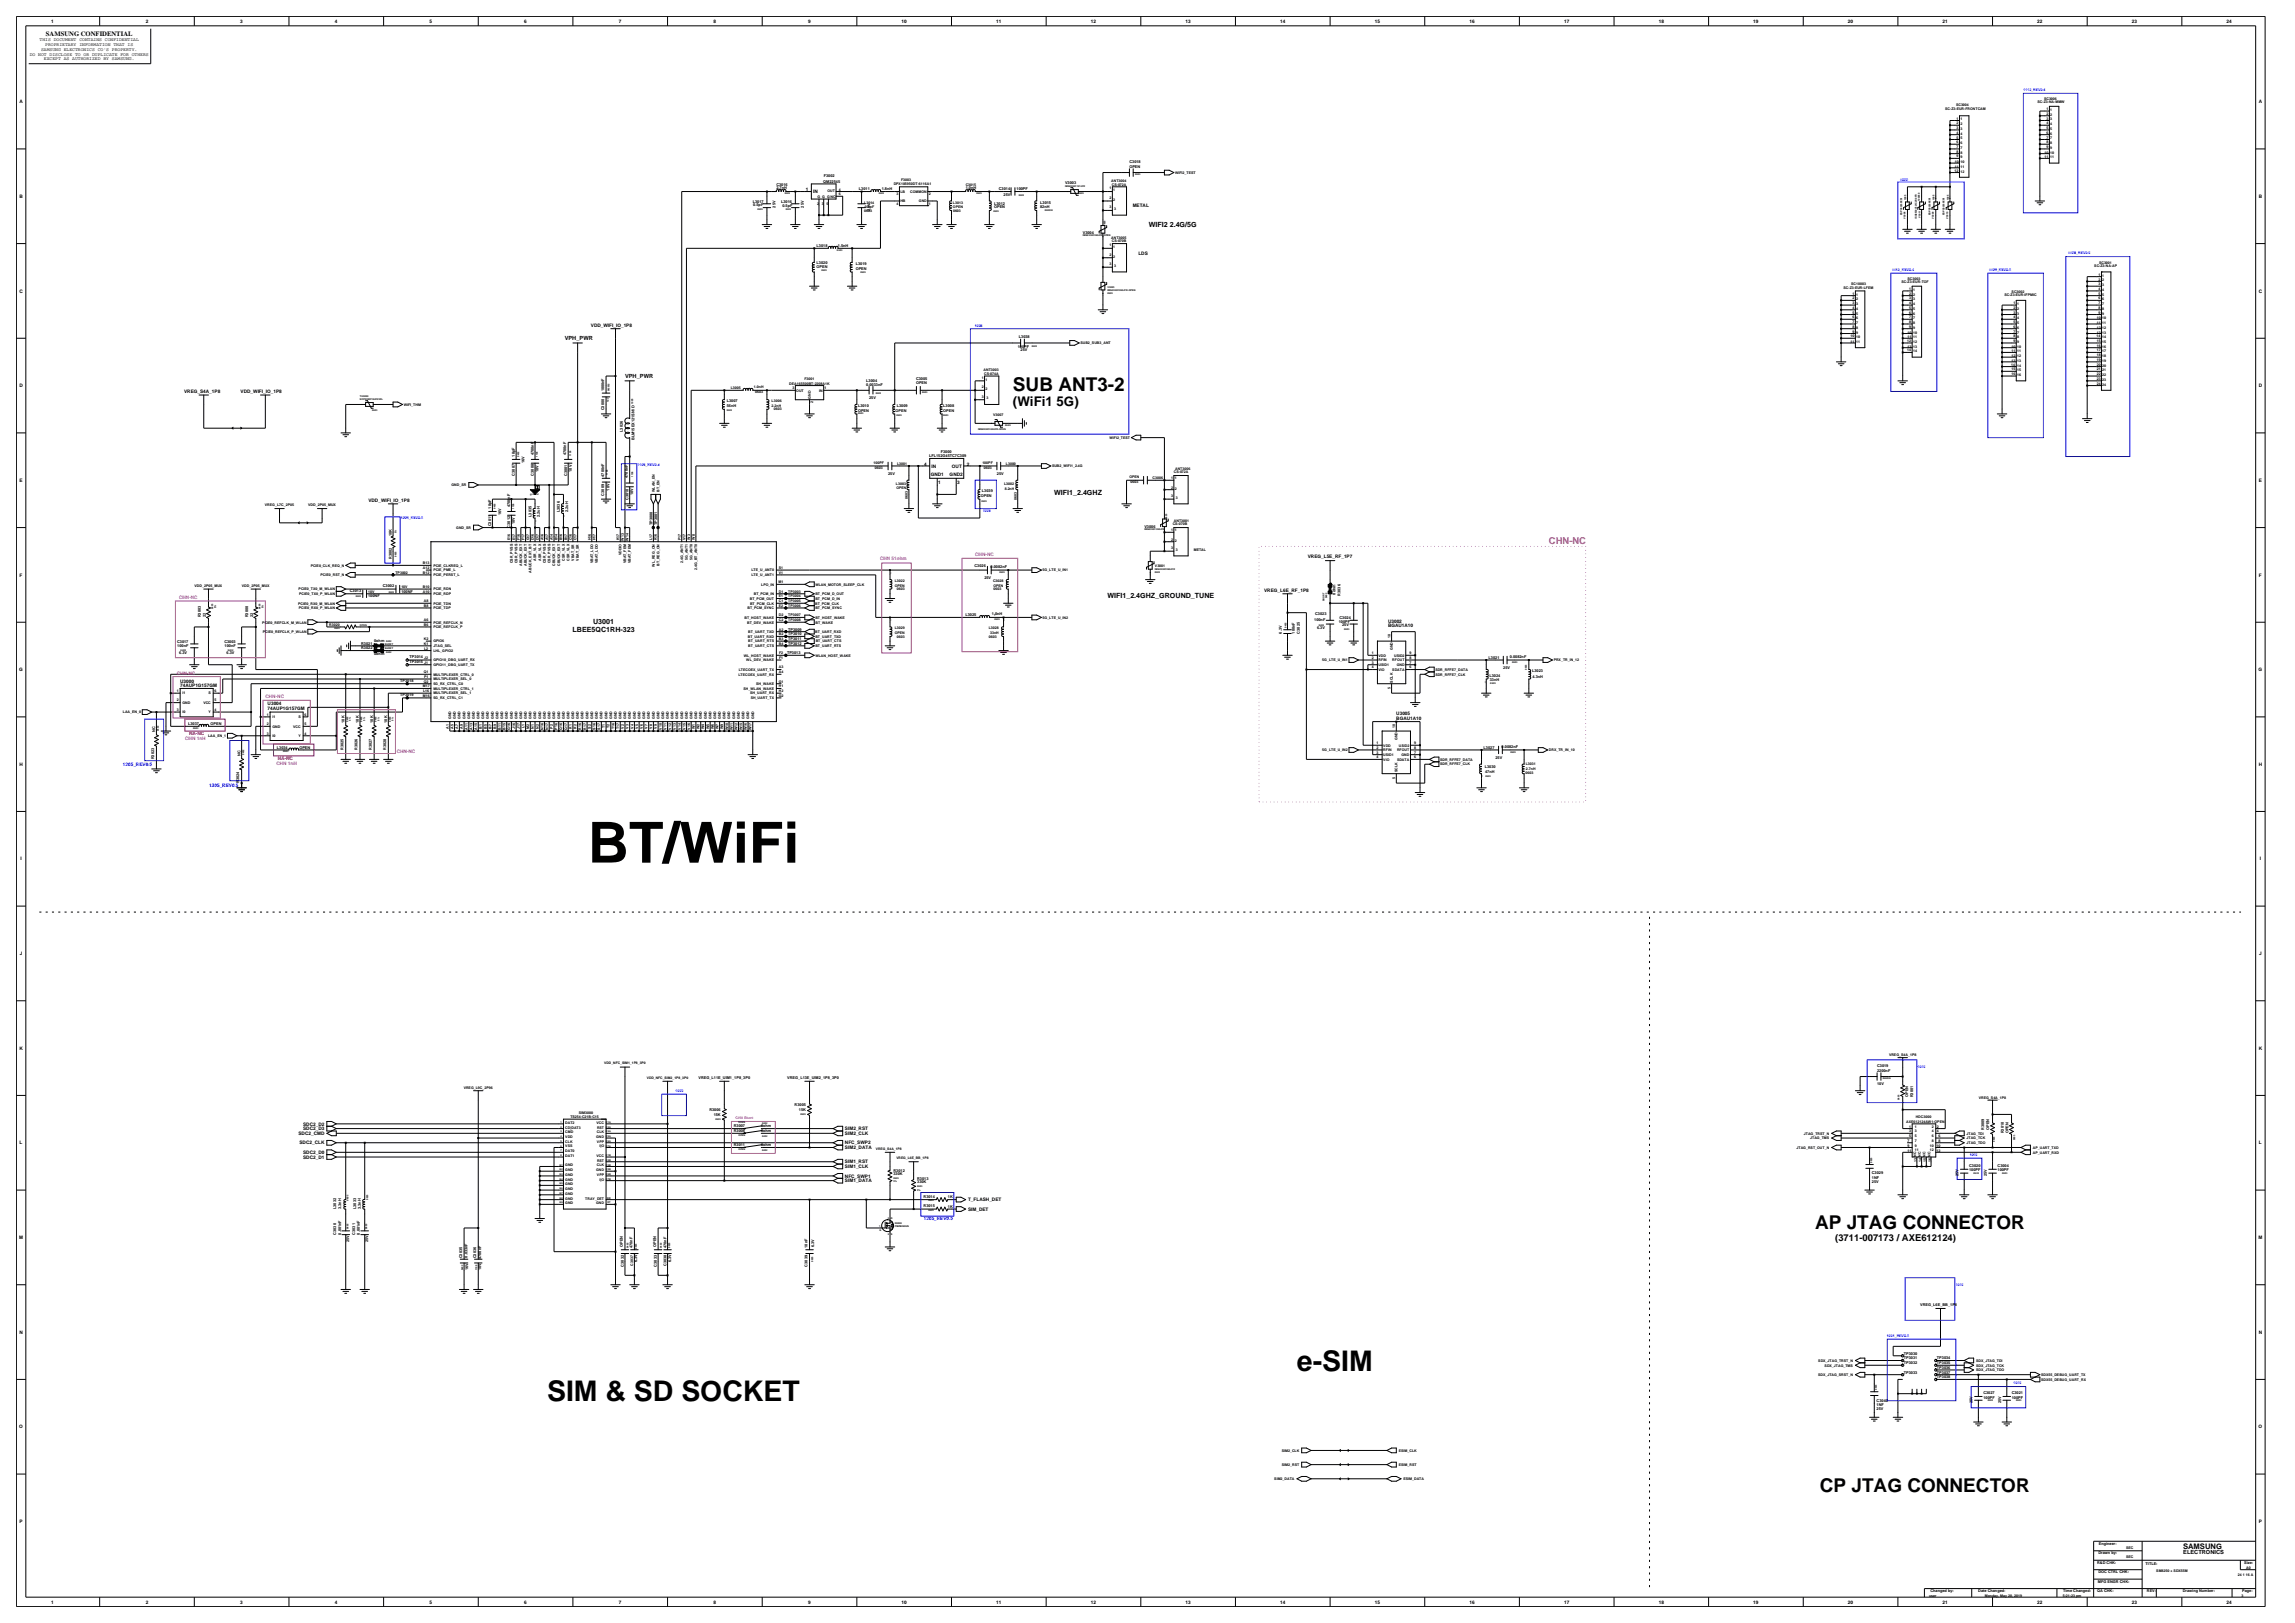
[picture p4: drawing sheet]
<svg xmlns="http://www.w3.org/2000/svg" width="420mm" height="297mm" viewBox="0 0 420 297" stroke-linecap="round" stroke-linejoin="round" font-family="sans-serif">
<defs><g id="words">
<text font-size="10.4" x="107.6" y="157.9">BT/WiFi</text>
<g font-size="5.2">
<text x="237.3" y="250.8">e-SIM</text>
<text x="100.1" y="256.5">SIM &amp; SD SOCKET</text>
</g>
<g font-size="3.5">
<text x="185.4" y="71.6">SUB ANT3-2</text>
<text x="332.2" y="224.9">AP JTAG CONNECTOR</text>
<text x="333" y="273">CP JTAG CONNECTOR</text>
</g>
<text font-size="2.4" x="185.4" y="74.2">(WiFi1 5G)</text>
<text font-size="1.7" fill="#cc3299" x="283.5" y="99.6">CHN-NC</text>
<text font-size="1.7" x="335.9" y="227.1">(3711-007173 / AXE612124)</text>
<text font-size="1.4" x="399.5" y="283.4">SAMSUNG</text>
<g font-size="1.3">
<text x="210.2" y="41.6">WIFI2 2.4G/5G</text>
<text x="192.9" y="90.5">WIFI1_2.4GHZ</text>
<text x="202.7" y="109.3">WIFI1_2.4GHZ_GROUND_TUNE</text>
<text x="104.8" y="115.6">LBEE5QC1RH-323</text>
<text x="108.5" y="114.1">U3001</text>
</g>
<text font-size="1.2" x="8.4" y="6.5">SAMSUNG CONFIDENTIAL</text>
<g font-size="1">
<text x="103.3" y="62.3">VPH_PWR</text>
<text x="114.4" y="69.2">VPH_PWR</text>
<text x="399.5" y="284.4">ELECTRONICS</text>
</g>
<g font-size=".9">
<text x="9.3" y="4.2">1</text>
<text x="26.7" y="4.2">2</text>
<text x="44" y="4.2">3</text>
<text x="61.3" y="4.2">4</text>
<text x="78.6" y="4.2">5</text>
<text x="95.9" y="4.2">6</text>
<text x="113.3" y="4.2">7</text>
<text x="130.6" y="4.2">8</text>
<text x="147.9" y="4.2">9</text>
<text x="165" y="4.2">10</text>
<text x="182.3" y="4.2">11</text>
<text x="199.6" y="4.2">12</text>
<text x="217" y="4.2">13</text>
<text x="234.3" y="4.2">14</text>
<text x="251.6" y="4.2">15</text>
<text x="268.9" y="4.2">16</text>
<text x="286.2" y="4.2">17</text>
<text x="303.6" y="4.2">18</text>
<text x="320.9" y="4.2">19</text>
<text x="338.2" y="4.2">20</text>
<text x="355.5" y="4.2">21</text>
<text x="372.8" y="4.2">22</text>
<text x="390.2" y="4.2">23</text>
<text x="407.5" y="4.2">24</text>
<text x="5.4" y="10.2">DO NOT DISCLOSE TO OR DUPLICATE FOR OTHERS</text>
<text x="7.3" y="7.6">THIS DOCUMENT CONTAINS CONFIDENTIAL</text>
<text x="7.5" y="9.3">SAMSUNG ELECTRONICS CO'S PROPERTY.</text>
<text x="8" y="11">EXCEPT AS AUTHORIZED BY SAMSUNG.</text>
<text x="8.3" y="8.4">PROPRIETARY INFORMATION THAT IS</text>
<text x="3.6" y="18.9">A</text>
<text x="413.4" y="18.9">A</text>
<text x="147.5" y="34.9">1</text>
<text x="148.8" y="35.4">IN</text>
<text x="3.6" y="36.2">B</text>
<text x="207.3" y="38">METAL</text>
<text x="413.4" y="36.2">B</text>
<text x="208.3" y="46.6">LDS</text>
<text x="3.6" y="53.5">C</text>
<text x="413.4" y="53.5">C</text>
<text x="108.1" y="59.8">VDD_WIFI_IO_1P8</text>
<text x="3.6" y="70.9">D</text>
<text x="33.7" y="71.9">VREG_S4A_1P8</text>
<text x="44" y="71.9">VDD_WIFI_IO_1P8</text>
<text x="413.4" y="70.9">D</text>
<text x="3.6" y="88.2">E</text>
<text x="169.1" y="85.3">4</text>
<text x="170.3" y="87.2">GND1</text>
<text x="170.5" y="85.6">IN</text>
<text x="171.7" y="88.6">1</text>
<text x="173.8" y="87.2">GND2</text>
<text x="174.2" y="85.6">OUT</text>
<text x="175.2" y="88.6">3</text>
<text x="176.9" y="85.3">2</text>
<text x="413.4" y="88.2">E</text>
<text x="67.4" y="91.9">VDD_WIFI_IO_1P8</text>
<text x="3.6" y="105.5">F</text>
<text x="239.3" y="102">VREG_L5E_RF_1P7</text>
<text x="413.4" y="105.5">F</text>
<text x="231.4" y="108.3">VREG_L6E_RF_1P8</text>
<text x="254" y="113.9">U3002</text>
<text x="254" y="114.8">BGAU1A10</text>
<text x="3.5" y="122.8">G</text>
<text x="33" y="125.8">74AUP1G157GM</text>
<text x="33" y="124.9">U3000</text>
<text x="413.3" y="122.8">G</text>
<text x="49" y="129.9">74AUP1G157GM</text>
<text x="49" y="129">U3004</text>
<text x="255.5" y="131.7">BGAU1A10</text>
<text x="255.5" y="130.8">U3005</text>
<text x="3.6" y="140.2">H</text>
<text x="413.4" y="140.2">H</text>
<text x="3.7" y="157.5">I</text>
<text x="413.5" y="157.5">I</text>
<text x="3.6" y="174.8">J</text>
<text x="413.4" y="174.8">J</text>
<text x="3.6" y="192.1">K</text>
<text x="413.4" y="192.1">K</text>
<text x="3.6" y="209.4">L</text>
<text x="54.6" y="207.7">SDC2_CMD</text>
<text x="54.8" y="209.4">SDC2_CLK</text>
<text x="55.5" y="206">SDC2_D2</text>
<text x="55.5" y="206.8">SDC2_D3</text>
<text x="154.6" y="209.4">NFC_SWP2</text>
<text x="154.6" y="206.8">SIM2_RST</text>
<text x="154.6" y="207.7">SIM2_CLK</text>
<text x="413.4" y="209.4">L</text>
<text x="55.5" y="211.2">SDC2_D0</text>
<text x="55.5" y="212">SDC2_D1</text>
<text x="154.6" y="213.8">SIM1_CLK</text>
<text x="154.6" y="212.9">SIM1_RST</text>
<text x="154.6" y="215.5">NFC_SWP1</text>
<text x="154.6" y="210.3">SIM2_DATA</text>
<text x="154.6" y="216.4">SIM1_DATA</text>
<text x="177.2" y="219.8">T_FLASH_DET</text>
<text x="177.2" y="221.6">SIM_DET</text>
<text x="3.5" y="226.7">M</text>
<text x="413.3" y="226.7">M</text>
<text x="3.6" y="244.1">N</text>
<text x="413.4" y="244.1">N</text>
<text x="3.5" y="261.4">O</text>
<text x="413.3" y="261.4">O</text>
<text x="3.6" y="278.7">P</text>
<text x="413.4" y="278.7">P</text>
<text x="9.3" y="293.4">1</text>
<text x="26.7" y="293.4">2</text>
<text x="44" y="293.4">3</text>
<text x="61.3" y="293.4">4</text>
<text x="78.6" y="293.4">5</text>
<text x="95.9" y="293.4">6</text>
<text x="113.3" y="293.4">7</text>
<text x="130.6" y="293.4">8</text>
<text x="147.9" y="293.4">9</text>
<text x="165" y="293.4">10</text>
<text x="182.3" y="293.4">11</text>
<text x="199.6" y="293.4">12</text>
<text x="217" y="293.4">13</text>
<text x="234.3" y="293.4">14</text>
<text x="251.6" y="293.4">15</text>
<text x="268.9" y="293.4">16</text>
<text x="286.2" y="293.4">17</text>
<text x="303.6" y="293.4">18</text>
<text x="320.9" y="293.4">19</text>
<text x="338.2" y="293.4">20</text>
<text x="355.5" y="293.4">21</text>
<text x="372.8" y="293.4">22</text>
<text x="390.2" y="293.4">23</text>
<text x="407.5" y="293.4">24</text>
</g>
<g font-size=".9" fill="#cc3299">
<text x="178.5" y="101.8">CHN-NC</text>
<text x="161.1" y="102.5">CHN 51ohm</text>
<text x="32.8" y="109.6">CHN-NC</text>
<text x="32.3" y="123.5">CHN-NC</text>
<text x="48.6" y="127.8">CHN-NC</text>
<text x="33.9" y="135.4">CHN 1nH</text>
<text x="72.6" y="137.8">CHN-NC</text>
<text x="50.6" y="139.9">CHN 1nH</text>
</g>
<g font-size=".9" fill="#f00">
<text x="34.6" y="134.5">NA-NC</text>
<text x="50.8" y="139.1">NA-NC</text>
</g>
<g font-size=".9" fill="#00f">
<text x="22.5" y="140.2">1205_REV0.5</text>
<text x="38.3" y="144">1205_REV0.5</text>
<text x="169.1" y="223.3">1205_REV0.5</text>
</g>
<g font-size=".7" fill="#00f">
<text x="370.3" y="16.6">1112_REV0.4</text>
<text x="347.8" y="33.1">1022</text>
<text x="378.5" y="46.5">1128_REV0.5</text>
<text x="346.3" y="49.5">1112_REV0.4</text>
<text x="364" y="49.5">1129_REV0.5</text>
<text x="178.4" y="59.7">1028</text>
<text x="116.7" y="85.3">1108_REV0.4</text>
<text x="73.4" y="95">1205_REV0.5</text>
<text x="179.9" y="93.7">1029</text>
<text x="350.9" y="195.5">1015</text>
<text x="123.6" y="199.8">1023</text>
<text x="360.5" y="211.5">1015</text>
<text x="357.9" y="235.3">1015</text>
<text x="345.3" y="244.6">1021_REV0.3</text>
<text x="368.5" y="253.3">1015</text>
</g>
<g font-size=".7">
<text x="356" y="20.1">SC-Z3-EUR-FRONTCAM</text>
<text x="358" y="19.5">SC3004</text>
<text x="358.1" y="21.9">1</text>
<text x="358.1" y="22.7">2</text>
<text x="358.1" y="23.6">3</text>
<text x="358.8" y="22">1</text>
<text x="358.8" y="22.9">2</text>
<text x="358.8" y="23.8">3</text>
<text x="372.9" y="18.8">SC-Z3-NA-MMW</text>
<text x="374.1" y="18.2">SC3006</text>
<text x="374.5" y="21">2</text>
<text x="374.5" y="21.9">3</text>
<text x="374.5" y="22.7">4</text>
<text x="374.5" y="23.6">5</text>
<text x="374.5" y="20.1">1</text>
<text x="375.2" y="21.2">2</text>
<text x="375.2" y="22">3</text>
<text x="375.2" y="22.9">4</text>
<text x="375.2" y="23.8">5</text>
<text x="375.2" y="20.3">1</text>
<text x="206.7" y="29.8">C3018</text>
<text x="357.7" y="29.8">10</text>
<text x="358.1" y="26.2">6</text>
<text x="358.1" y="27.1">7</text>
<text x="358.1" y="27.9">8</text>
<text x="358.1" y="28.8">9</text>
<text x="358.1" y="24.5">4</text>
<text x="358.1" y="25.3">5</text>
<text x="358.8" y="26.4">6</text>
<text x="358.8" y="27.3">7</text>
<text x="358.8" y="28.1">8</text>
<text x="358.8" y="29">9</text>
<text x="358.8" y="29.8">10</text>
<text x="358.8" y="24.6">4</text>
<text x="358.8" y="25.5">5</text>
<text x="374.2" y="28.1">10</text>
<text x="374.2" y="29">11</text>
<text x="374.5" y="26.2">8</text>
<text x="374.5" y="27.1">9</text>
<text x="374.5" y="24.5">6</text>
<text x="374.5" y="25.3">7</text>
<text x="375.2" y="26.4">8</text>
<text x="375.2" y="27.3">9</text>
<text x="375.2" y="28.1">10</text>
<text x="375.2" y="29">11</text>
<text x="375.2" y="24.6">6</text>
<text x="375.2" y="25.5">7</text>
<text x="142.1" y="34">C3016</text>
<text x="142.1" y="34.6">2.7nH</text>
<text x="150.7" y="33.4">QM22545</text>
<text x="150.7" y="32.5">F3002</text>
<text x="151.4" y="35.2">OUT</text>
<text x="153.5" y="35.7">6</text>
<text x="153.5" y="34.9">4</text>
<text x="157.2" y="34.8">L3011</text>
<text x="161.4" y="34.7">1.8nH</text>
<text x="163.6" y="33.8">DPX105950DT-6116A1</text>
<text x="164.1" y="35.7">3</text>
<text x="164.8" y="35.3">LB</text>
<text x="164.9" y="33.1">F3003</text>
<text x="166.6" y="35.3">COMMON</text>
<text x="170" y="35.7">2</text>
<text x="176.7" y="34">C3015</text>
<text x="176.7" y="34.6">1.0nH</text>
<text x="182.8" y="34.8">C3014</text>
<text x="183.7" y="35.9">25V</text>
<text x="186" y="34.8">100PF</text>
<text x="194.9" y="33.7">V3003</text>
<text x="203" y="34.7">1</text>
<text x="203.4" y="33.3">ANT3004</text>
<text x="203.5" y="34">CS-072A</text>
<text x="203.7" y="35">1</text>
<text x="206.7" y="30.7">OPEN</text>
<text x="215.1" y="31.8">WIFI2_TEST</text>
<text x="357.7" y="31.4">12</text>
<text x="357.7" y="30.7">11</text>
<text x="358.8" y="30.7">11</text>
<text x="358.8" y="31.6">12</text>
<text x="137.8" y="37.2">L3017</text>
<text x="137.9" y="37.7">0.5pF</text>
<text x="141.9" y="38" transform="rotate(-90 141.9 38)">25V</text>
<text x="142.9" y="37.2">L3016</text>
<text x="143.2" y="37.9">0.5pF</text>
<text x="147.1" y="38" transform="rotate(-90 147.1 38)">25V</text>
<text x="149.5" y="37.5">2</text>
<text x="149.6" y="36.2">G G G NC</text>
<text x="150.4" y="37.5">3</text>
<text x="151.3" y="37.5">5</text>
<text x="158.2" y="37.3">L3014</text>
<text x="158.2" y="38.8">0603</text>
<text x="158.3" y="38.1">0.5pF</text>
<text x="159.2" y="38.5" transform="rotate(-90 159.2 38.5)">25V</text>
<text x="164.1" y="37.4">4</text>
<text x="164.8" y="37">HB</text>
<text x="168.2" y="37">GND</text>
<text x="170" y="37.4">1</text>
<text x="174.4" y="37.3">L3013</text>
<text x="174.4" y="38.1">OPEN</text>
<text x="174.4" y="38.8">0603</text>
<text x="181.9" y="37.4">L3012</text>
<text x="181.9" y="38.1">OPEN</text>
<text x="190.4" y="38.1">82nH</text>
<text x="190.4" y="37.3">L3015</text>
<text x="203" y="36.4">2</text>
<text x="203" y="38.1">3</text>
<text x="203.7" y="36.7">2</text>
<text x="203.9" y="38.5">3</text>
<text x="149.4" y="45.2">L3018</text>
<text x="153.3" y="45.2">1.5nH</text>
<text x="198.2" y="42.8">V3004</text>
<text x="203" y="45">1</text>
<text x="203" y="46.8">2</text>
<text x="203.4" y="43.7">ANT3005</text>
<text x="203.5" y="44.3">CS-070B</text>
<text x="203.7" y="45.4">1</text>
<text x="203.7" y="47.1">2</text>
<text x="149.4" y="48.2">L3020</text>
<text x="149.4" y="49.1">OPEN</text>
<text x="156.6" y="48.5">L3019</text>
<text x="156.6" y="49.4">OPEN</text>
<text x="203" y="48.5">3</text>
<text x="203.9" y="48.9">3</text>
<text x="337.4" y="52.8">SC-Z3-EUR-LFEM</text>
<text x="338.8" y="52.1">SC10003</text>
<text x="339" y="53.9">1</text>
<text x="348" y="51.7">SC-Z3-EUR-TOF</text>
<text x="349.1" y="51.3">SC3003</text>
<text x="349.4" y="53.1">1</text>
<text x="349.4" y="53.9">2</text>
<text x="350.1" y="53.2">1</text>
<text x="368.1" y="53.7">SC3002</text>
<text x="383.3" y="48.9">SC-Z3-NA-AP</text>
<text x="384.1" y="52.2">3</text>
<text x="384.1" y="53.1">4</text>
<text x="384.1" y="53.9">5</text>
<text x="384.1" y="51.3">2</text>
<text x="384.1" y="50.5">1</text>
<text x="384.1" y="48.2">SC3001</text>
<text x="384.7" y="52.4">3</text>
<text x="384.7" y="53.2">4</text>
<text x="384.7" y="51.5">2</text>
<text x="384.7" y="50.6">1</text>
<text x="339" y="54.8">2</text>
<text x="339" y="55.7">3</text>
<text x="339" y="56.5">4</text>
<text x="339" y="57.4">5</text>
<text x="339" y="58.2">6</text>
<text x="339" y="59.1">7</text>
<text x="339" y="60">8</text>
<text x="339.7" y="55">2</text>
<text x="339.7" y="55.8">3</text>
<text x="339.7" y="56.7">4</text>
<text x="339.7" y="57.6">5</text>
<text x="339.7" y="58.4">6</text>
<text x="339.7" y="59.3">7</text>
<text x="339.7" y="54.1">1</text>
<text x="349.4" y="56.5">5</text>
<text x="349.4" y="57.4">6</text>
<text x="349.4" y="58.2">7</text>
<text x="349.4" y="59.1">8</text>
<text x="349.4" y="60">9</text>
<text x="349.4" y="54.8">3</text>
<text x="349.4" y="55.7">4</text>
<text x="350.1" y="56.7">5</text>
<text x="350.1" y="57.6">6</text>
<text x="350.1" y="58.4">7</text>
<text x="350.1" y="59.3">8</text>
<text x="350.1" y="54.1">2</text>
<text x="350.1" y="55">3</text>
<text x="350.1" y="55.8">4</text>
<text x="366.8" y="54.1">SC-Z3-EUR-IFPMIC</text>
<text x="368.5" y="59.1">5</text>
<text x="368.5" y="60">6</text>
<text x="368.5" y="56.5">2</text>
<text x="368.5" y="57.4">3</text>
<text x="368.5" y="58.2">4</text>
<text x="368.5" y="55.7">1</text>
<text x="369.2" y="59.3">5</text>
<text x="369.2" y="56.7">2</text>
<text x="369.2" y="57.6">3</text>
<text x="369.2" y="58.4">4</text>
<text x="369.2" y="55.8">1</text>
<text x="383.7" y="58.4">10</text>
<text x="383.7" y="59.3">11</text>
<text x="384.1" y="57.4">9</text>
<text x="384.1" y="54.8">6</text>
<text x="384.1" y="55.7">7</text>
<text x="384.1" y="56.5">8</text>
<text x="384.7" y="57.6">9</text>
<text x="384.7" y="54.1">5</text>
<text x="384.7" y="55">6</text>
<text x="384.7" y="55.8">7</text>
<text x="384.7" y="56.7">8</text>
<text x="384.7" y="58.4">10</text>
<text x="384.7" y="59.3">11</text>
<text x="186.2" y="63.6">100PF</text>
<text x="186.5" y="61.9">L3038</text>
<text x="186.8" y="64.3">25V</text>
<text x="197.7" y="63">SUB2_SUB3_ANT</text>
<text x="338.6" y="61.7">10</text>
<text x="338.7" y="62.8">11</text>
<text x="339" y="60.9">9</text>
<text x="339.7" y="60.1">8</text>
<text x="339.7" y="61">9</text>
<text x="339.7" y="61.9">10</text>
<text x="339.7" y="62.8">11</text>
<text x="349" y="62.6">12</text>
<text x="349" y="64.3">14</text>
<text x="349.1" y="61">10</text>
<text x="349.1" y="61.9">11</text>
<text x="349.1" y="63.6">13</text>
<text x="350.1" y="60.1">9</text>
<text x="350.1" y="61">10</text>
<text x="350.1" y="61.9">11</text>
<text x="350.1" y="62.8">12</text>
<text x="350.1" y="63.6">13</text>
<text x="350.1" y="64.5">14</text>
<text x="368.1" y="65.4">12</text>
<text x="368.1" y="63.6">10</text>
<text x="368.1" y="64.5">11</text>
<text x="368.5" y="60.9">7</text>
<text x="368.5" y="61.7">8</text>
<text x="368.5" y="62.6">9</text>
<text x="369.2" y="60.1">6</text>
<text x="369.2" y="61">7</text>
<text x="369.2" y="61.9">8</text>
<text x="369.2" y="62.8">9</text>
<text x="369.2" y="65.4">12</text>
<text x="369.2" y="63.6">10</text>
<text x="369.2" y="64.5">11</text>
<text x="383.7" y="61.7">14</text>
<text x="383.7" y="64.3">17</text>
<text x="383.7" y="65.2">18</text>
<text x="383.7" y="60.1">12</text>
<text x="383.7" y="61">13</text>
<text x="383.7" y="62.6">15</text>
<text x="383.7" y="63.4">16</text>
<text x="384.7" y="64.5">17</text>
<text x="384.7" y="65.4">18</text>
<text x="384.7" y="60.1">12</text>
<text x="384.7" y="61">13</text>
<text x="384.7" y="61.9">14</text>
<text x="384.7" y="62.8">15</text>
<text x="384.7" y="63.6">16</text>
<text x="110.6" y="71.6" transform="rotate(-90 110.6 71.6)">1000nF</text>
<text x="133.7" y="71.2">L3005</text>
<text x="138" y="71">1.0nH</text>
<text x="138.2" y="71.9">0603</text>
<text x="144.4" y="70.4">DEA165500BT-2208A1K</text>
<text x="145" y="71.2">3</text>
<text x="145.7" y="71.7">OUT</text>
<text x="147.2" y="69.5">F3001</text>
<text x="149.9" y="71.7">IN</text>
<text x="150.9" y="71.2">1</text>
<text x="158.5" y="70.7">0.0033nF</text>
<text x="158.5" y="69.8">L3004</text>
<text x="167.6" y="70.3">OPEN</text>
<text x="167.6" y="69.5">C3005</text>
<text x="179.7" y="69.3">1</text>
<text x="179.7" y="71">2</text>
<text x="180" y="67.9">ANT3003</text>
<text x="180.1" y="68.6">CS-074A</text>
<text x="180.3" y="69.6">1</text>
<text x="180.3" y="71.4">2</text>
<text x="368.1" y="66.9">14</text>
<text x="368.1" y="66.2">13</text>
<text x="368.1" y="67.8">15</text>
<text x="368.1" y="68.7">16</text>
<text x="369.2" y="66.2">13</text>
<text x="369.2" y="67.1">14</text>
<text x="369.2" y="67.9">15</text>
<text x="369.2" y="68.8">16</text>
<text x="383.7" y="69.5">23</text>
<text x="383.7" y="70.4">24</text>
<text x="383.7" y="66">19</text>
<text x="383.7" y="66.9">20</text>
<text x="383.7" y="67.8">21</text>
<text x="383.7" y="68.7">22</text>
<text x="384.7" y="69.7">23</text>
<text x="384.7" y="70.6">24</text>
<text x="384.7" y="66.2">19</text>
<text x="384.7" y="67.1">20</text>
<text x="384.7" y="67.9">21</text>
<text x="384.7" y="68.8">22</text>
<text x="73.9" y="74.2">WIFI_THM</text>
<text x="110.6" y="75.1" transform="rotate(-90 110.6 75.1)">C3000</text>
<text x="133" y="73.6">L3007</text>
<text x="133" y="74.5">56nH</text>
<text x="141.2" y="74.5">2.2nH</text>
<text x="141.2" y="73.6">L3006</text>
<text x="141.6" y="75.1">0603</text>
<text x="148.4" y="73" transform="rotate(-90 148.4 73)">GND</text>
<text x="148.8" y="73.7" transform="rotate(-90 148.8 73.7)">2</text>
<text x="157" y="75.3">OPEN</text>
<text x="157" y="74.5">L3010</text>
<text x="159" y="73">25V</text>
<text x="163.9" y="75.4">OPEN</text>
<text x="164.1" y="74.5">L3009</text>
<text x="172.6" y="75.3">OPEN</text>
<text x="172.6" y="74.5">L3008</text>
<text x="179.7" y="72.8">3</text>
<text x="180.5" y="73.1">3</text>
<text x="181.8" y="76.2">V3007</text>
<text x="94.2" y="83.5" transform="rotate(-90 94.2 83.5)">18pF</text>
<text x="97.7" y="83.3" transform="rotate(-90 97.7 83.3)">4700nF</text>
<text x="103.6" y="83.3" transform="rotate(-90 103.6 83.3)">4700nF</text>
<text x="114" y="79" transform="rotate(-90 114 79)">L3026</text>
<text x="116.1" y="80.5" transform="rotate(-90 116.1 80.5)">BLM15EX121SN1D</text>
<text x="170" y="83.6">LFL152G45TC7C309</text>
<text x="172.2" y="82.9">F3000</text>
<text x="203" y="80.3">WIFI2_TEST</text>
<text x="82.6" y="89">GND_SR</text>
<text x="94.2" y="87" transform="rotate(-90 94.2 87)">C3007</text>
<text x="96" y="84.8" transform="rotate(-90 96 84.8)">16V</text>
<text x="97.7" y="87" transform="rotate(-90 97.7 87)">C3008</text>
<text x="98.6" y="86.4" transform="rotate(-90 98.6 86.4)">10V</text>
<text x="103.8" y="87.1" transform="rotate(-90 103.8 87.1)">C3001</text>
<text x="104.6" y="86.3" transform="rotate(-90 104.6 86.3)">10V</text>
<text x="110.6" y="87.2" transform="rotate(-90 110.6 87.2)">4700nF</text>
<text x="111.5" y="89.8" transform="rotate(-90 111.5 89.8)">10V</text>
<text x="114.9" y="87.4" transform="rotate(-90 114.9 87.4)">4700nF</text>
<text x="159.9" y="84.9">100PF</text>
<text x="160.1" y="85.7">0603</text>
<text x="162.5" y="86.8">25V</text>
<text x="164" y="88.7">L3003</text>
<text x="164" y="89.4">OPEN</text>
<text x="164.2" y="85.1">L3001</text>
<text x="179.8" y="84.9">100PF</text>
<text x="180" y="85.7">0603</text>
<text x="182.4" y="86.8">25V</text>
<text x="183.7" y="88.8">L3002</text>
<text x="183.9" y="89.6">8.2nH</text>
<text x="184.1" y="85.1">L3000</text>
<text x="192.5" y="85.5">SUB2_WIFI1_2.4G</text>
<text x="206.7" y="87.5">OPEN</text>
<text x="206.9" y="88.3">0603</text>
<text x="210.9" y="87.6">C3006</text>
<text x="214.3" y="87.7">1</text>
<text x="214.3" y="89.4">2</text>
<text x="214.8" y="86.6">CS-072A</text>
<text x="215" y="87.6">1</text>
<text x="215" y="89.6">2</text>
<text x="215.1" y="85.9">ANT3006</text>
<text x="48.5" y="92.6">VREG_L7C_2P05</text>
<text x="56.4" y="92.6">VDD_2P05_MUX</text>
<text x="89.9" y="93.1" transform="rotate(-90 89.9 93.1)">18pF</text>
<text x="91.7" y="94.3" transform="rotate(-90 91.7 94.3)">16V</text>
<text x="93.4" y="92.9" transform="rotate(-90 93.4 92.9)">4700nF</text>
<text x="94.2" y="95.9" transform="rotate(-90 94.2 95.9)">10V</text>
<text x="97.3" y="94.6" transform="rotate(-90 97.3 94.6)">L3035</text>
<text x="97.9" y="95.7">*</text>
<text x="98.8" y="94.6" transform="rotate(-90 98.8 94.6)">2.2uH</text>
<text x="102.5" y="93.7" transform="rotate(-90 102.5 93.7)">L3036</text>
<text x="103.1" y="94.8">*</text>
<text x="104" y="93.7" transform="rotate(-90 104 93.7)">2.2uH</text>
<text x="110.6" y="90.7" transform="rotate(-90 110.6 90.7)">C3009</text>
<text x="115" y="91.5" transform="rotate(-90 115 91.5)">C3010</text>
<text x="115.9" y="90.6" transform="rotate(-90 115.9 90.6)">10V</text>
<text x="119.8" y="90" transform="rotate(-90 119.8 90)">WLAN_EN</text>
<text x="120.7" y="90" transform="rotate(-90 120.7 90)">BT_EN</text>
<text x="166.2" y="91.3" transform="rotate(-90 166.2 91.3)">0603</text>
<text x="179.5" y="91">OPEN</text>
<text x="179.7" y="90.1">L3039</text>
<text x="186.1" y="91.5" transform="rotate(-90 186.1 91.5)">0603</text>
<text x="214.3" y="90.9">3</text>
<text x="214.8" y="95.4">ANT3001</text>
<text x="215.2" y="91.3">3</text>
<text x="71.7" y="98" transform="rotate(-90 71.7 98)">10K</text>
<text x="83.5" y="96.8">GND_SR</text>
<text x="89.9" y="96.3" transform="rotate(-90 89.9 96.3)">C3011</text>
<text x="93.4" y="96.5" transform="rotate(-90 93.4 96.5)">C3012</text>
<text x="93.4" y="98.8" transform="rotate(-90 93.4 98.8)">E16</text>
<text x="94.2" y="98.8" transform="rotate(-90 94.2 98.8)">E17</text>
<text x="95.1" y="98.8" transform="rotate(-90 95.1 98.8)">F16</text>
<text x="96" y="98.8" transform="rotate(-90 96 98.8)">F17</text>
<text x="96.9" y="98.9" transform="rotate(-90 96.9 98.9)">G17</text>
<text x="97.7" y="98.9" transform="rotate(-90 97.7 98.9)">D16</text>
<text x="98.6" y="98.9" transform="rotate(-90 98.6 98.9)">D17</text>
<text x="99.5" y="98.9" transform="rotate(-90 99.5 98.9)">A16</text>
<text x="100.3" y="98.9" transform="rotate(-90 100.3 98.9)">A17</text>
<text x="101.2" y="98.9" transform="rotate(-90 101.2 98.9)">A14</text>
<text x="102" y="98.9" transform="rotate(-90 102 98.9)">B14</text>
<text x="102.9" y="98.9" transform="rotate(-90 102.9 98.9)">B16</text>
<text x="103.8" y="98.9" transform="rotate(-90 103.8 98.9)">B17</text>
<text x="104.6" y="98.9" transform="rotate(-90 104.6 98.9)">C16</text>
<text x="105.5" y="98.9" transform="rotate(-90 105.5 98.9)">C17</text>
<text x="108.1" y="98.9" transform="rotate(-90 108.1 98.9)">H16</text>
<text x="109" y="98.9" transform="rotate(-90 109 98.9)">H17</text>
<text x="113.3" y="98.9" transform="rotate(-90 113.3 98.9)">K17</text>
<text x="113.7" y="101.6" transform="rotate(-90 113.7 101.6)">VDDIO</text>
<text x="114.2" y="98.9" transform="rotate(-90 114.2 98.9)">W13</text>
<text x="115" y="98.9" transform="rotate(-90 115 98.9)">W14</text>
<text x="119.4" y="98.8" transform="rotate(-90 119.4 98.8)">L17</text>
<text x="119.4" y="96.1" transform="rotate(-90 119.4 96.1)">TP3000</text>
<text x="120.2" y="98.9" transform="rotate(-90 120.2 98.9)">K16</text>
<text x="120.3" y="96.1" transform="rotate(-90 120.3 96.1)">TP3001</text>
<text x="124.6" y="98.8" transform="rotate(-90 124.6 98.8)">P17</text>
<text x="125.4" y="98.8" transform="rotate(-90 125.4 98.8)">V17</text>
<text x="126.3" y="98.8" transform="rotate(-90 126.3 98.8)">W3</text>
<text x="127.2" y="98.8" transform="rotate(-90 127.2 98.8)">W8</text>
<text x="209.4" y="96.5">V3006</text>
<text x="214.3" y="100.5">3</text>
<text x="214.3" y="97.2">1</text>
<text x="214.3" y="99">2</text>
<text x="214.6" y="96.1">CS-070B</text>
<text x="215" y="97.2">1</text>
<text x="215" y="99.1">2</text>
<text x="215.2" y="100.8">3</text>
<text x="218.5" y="100.9">METAL</text>
<text x="35.6" y="107.4">VDD_2P05_MUX</text>
<text x="44.3" y="107.4">VDD_2P05_MUX</text>
<text x="56.9" y="103.7">PCIE0_CLK_REQ_N</text>
<text x="58.7" y="105.4">PCIE0_RST_N</text>
<text x="70.1" y="107.4">C3002</text>
<text x="71.7" y="102.3" transform="rotate(-90 71.7 102.3)">R3002</text>
<text x="72.4" y="105">TP3002</text>
<text x="73.4" y="107.6">10V</text>
<text x="77.4" y="107.6">B10</text>
<text x="77.4" y="105">B12</text>
<text x="77.4" y="103.3">B13</text>
<text x="77.4" y="104.1">A12</text>
<text x="79.3" y="105.4">PCIE_PERST_L</text>
<text x="79.3" y="103.7">PCIE_CLKREQ_L</text>
<text x="79.3" y="104.6">PCIE_PME_L</text>
<text x="93.8" y="103" transform="rotate(-90 93.8 103)">CSR_PVSS</text>
<text x="94.7" y="103" transform="rotate(-90 94.7 103)">CSR_PVSS</text>
<text x="95.6" y="103.5" transform="rotate(-90 95.6 103.5)">ABUCK_EXT</text>
<text x="96.4" y="103.5" transform="rotate(-90 96.4 103.5)">ABUCK_EXT</text>
<text x="97.3" y="104.8" transform="rotate(-90 97.3 104.8)">ABUCK_EXT_BT</text>
<text x="98.1" y="102.6" transform="rotate(-90 98.1 102.6)">ASR_VLX</text>
<text x="99" y="102.6" transform="rotate(-90 99 102.6)">ASR_VLX</text>
<text x="99.9" y="103" transform="rotate(-90 99.9 103)">CSR_PVSS</text>
<text x="100.7" y="103" transform="rotate(-90 100.7 103)">CSR_PVSS</text>
<text x="101.6" y="103.5" transform="rotate(-90 101.6 103.5)">CBUCK_EXT</text>
<text x="102.5" y="103.5" transform="rotate(-90 102.5 103.5)">CBUCK_EXT</text>
<text x="103.4" y="102.6" transform="rotate(-90 103.4 102.6)">CSR_VLX</text>
<text x="104.2" y="102.6" transform="rotate(-90 104.2 102.6)">CSR_VLX</text>
<text x="105.1" y="102.6" transform="rotate(-90 105.1 102.6)">VBAT_SR</text>
<text x="105.9" y="102.6" transform="rotate(-90 105.9 102.6)">VBAT_SR</text>
<text x="108.5" y="103.1" transform="rotate(-90 108.5 103.1)">VBAT_LDO</text>
<text x="109.4" y="103.1" transform="rotate(-90 109.4 103.1)">VBAT_LDO</text>
<text x="114.6" y="103.1" transform="rotate(-90 114.6 103.1)">VBAT_FEM</text>
<text x="115.5" y="103.1" transform="rotate(-90 115.5 103.1)">VBAT_FEM</text>
<text x="119.8" y="103.7" transform="rotate(-90 119.8 103.7)">WL_REG_ON</text>
<text x="120.7" y="103.5" transform="rotate(-90 120.7 103.5)">BT_REG_ON</text>
<text x="125" y="103" transform="rotate(-90 125 103)">2.4G_ANT1</text>
<text x="125.9" y="102.5" transform="rotate(-90 125.9 102.5)">5G_ANT1</text>
<text x="126.7" y="102.5" transform="rotate(-90 126.7 102.5)">5G_ANT0</text>
<text x="127.6" y="104.3" transform="rotate(-90 127.6 104.3)">2.4G_BT_ANT0</text>
<text x="137.5" y="105.4">LTE_U_ANT1</text>
<text x="137.5" y="104.6">LTE_U_ANT0</text>
<text x="139.3" y="107.2">LPO_IN</text>
<text x="142.5" y="106.7">M1</text>
<text x="142.5" y="105">V1</text>
<text x="142.5" y="104.1">S1</text>
<text x="149.2" y="107.2">WLAN_MOTOR_SLEEP_CLK</text>
<text x="162.9" y="105.2">*</text>
<text x="163.7" y="107.4">OPEN</text>
<text x="163.7" y="106.5">L3022</text>
<text x="164.1" y="108">0603</text>
<text x="178.3" y="103.7">C3026</text>
<text x="180.1" y="105.9">25V</text>
<text x="181.3" y="103.9">0.0082nF</text>
<text x="181.7" y="106.5">C3028</text>
<text x="181.8" y="107.4">OPEN</text>
<text x="181.8" y="108">0603</text>
<text x="190.8" y="104.6">5G_LTE_U_IN1</text>
<text x="211.4" y="103.8">V3001</text>
<text x="36.8" y="113" transform="rotate(-90 36.8 113)">R3003</text>
<text x="37.6" y="113" transform="rotate(-90 37.6 113)">22</text>
<text x="45.4" y="113" transform="rotate(-90 45.4 113)">R3000</text>
<text x="46.3" y="113" transform="rotate(-90 46.3 113)">22</text>
<text x="54.6" y="110.6">PCIE0_RX0_M_WLAN</text>
<text x="54.7" y="108">PCIE0_TX0_M_WLAN</text>
<text x="54.7" y="111.5">PCIE0_RX0_P_WLAN</text>
<text x="54.8" y="108.9">PCIE0_TX0_P_WLAN</text>
<text x="64" y="108.3">C3013</text>
<text x="67.4" y="108.4">10V</text>
<text x="67.4" y="109.3">100NF</text>
<text x="73.4" y="108.4">100NF</text>
<text x="77.4" y="108.4">A10</text>
<text x="77.6" y="111.1">B8</text>
<text x="77.6" y="113.7">A6</text>
<text x="77.6" y="110.2">A8</text>
<text x="79.3" y="111.5">PCIE_TDP</text>
<text x="79.3" y="108">PCIE_RDN</text>
<text x="79.3" y="110.6">PCIE_TDN</text>
<text x="79.3" y="108.9">PCIE_RDP</text>
<text x="136.3" y="113.2">BT_HOST_WAKE</text>
<text x="136.8" y="111.5">BT_PCM_SYNC</text>
<text x="137.2" y="109.8">BT_PCM_OUT</text>
<text x="137.3" y="110.6">BT_PCM_CLK</text>
<text x="138" y="108.9">BT_PCM_IN</text>
<text x="142.5" y="112.8">D2</text>
<text x="142.5" y="110.2">C1</text>
<text x="142.5" y="113.7">C2</text>
<text x="142.5" y="108.4">D1</text>
<text x="142.5" y="109.3">E1</text>
<text x="142.5" y="111.1">E2</text>
<text x="144.3" y="111.1">TP3006</text>
<text x="144.3" y="112.8">TP3007</text>
<text x="144.3" y="109.3">TP3004</text>
<text x="144.3" y="108.4">TP3003</text>
<text x="144.3" y="113.7">TP3008</text>
<text x="144.3" y="110.2">TP3005</text>
<text x="149.2" y="110.6">BT_PCM_CLK</text>
<text x="149.2" y="108.9">BT_PCM_D_OUT</text>
<text x="149.2" y="109.8">BT_PCM_D_IN</text>
<text x="149.2" y="111.5">BT_PCM_SYNC</text>
<text x="149.2" y="113.2">BT_HOST_WAKE</text>
<text x="162.9" y="113.9">*</text>
<text x="176.7" y="112.8">L3025</text>
<text x="181.5" y="112.6">1.0nH</text>
<text x="181.9" y="113">*</text>
<text x="183.7" y="113.9">*</text>
<text x="190.8" y="113.2">5G_LTE_U_IN2</text>
<text x="240.5" y="113.7">100nF</text>
<text x="240.7" y="112.6">C3023</text>
<text x="244.4" y="108.8" transform="rotate(-90 244.4 108.8)">0ohm</text>
<text x="245" y="113.9">100PF</text>
<text x="245.1" y="113.2">C3024</text>
<text x="245.3" y="109" transform="rotate(-90 245.3 109)">R3036</text>
<text x="32.4" y="117.6">C3017</text>
<text x="32.4" y="118.5">100nF</text>
<text x="32.8" y="119.8">6.3V</text>
<text x="41.1" y="117.6">C3003</text>
<text x="41.1" y="118.5">100nF</text>
<text x="41.5" y="119.8">6.3V</text>
<text x="48" y="114.1">PCIE0_REFCLK_M_WLAN</text>
<text x="48.1" y="115.8">PCIE0_REFCLK_P_WLAN</text>
<text x="60.2" y="114.5">R3020</text>
<text x="66.1" y="118.8">R3022</text>
<text x="66.1" y="118">R3021</text>
<text x="68.5" y="119.9">0ohm</text>
<text x="68.5" y="117.5">0ohm</text>
<text x="77.6" y="117.1">K2</text>
<text x="77.6" y="118">K1</text>
<text x="77.6" y="114.5">B6</text>
<text x="77.6" y="118.9">L2</text>
<text x="79.3" y="117.6">GPIO6</text>
<text x="79.3" y="119.3">LHL_GPIO2</text>
<text x="79.3" y="118.4">JTAG_SEL</text>
<text x="79.3" y="115">PCIE_REFCLK_P</text>
<text x="79.3" y="114.1">PCIE_REFCLK_N</text>
<text x="136.7" y="114.1">BT_DEV_WAKE</text>
<text x="136.9" y="116.7">BT_UART_RXD</text>
<text x="136.9" y="117.6">BT_UART_RTS</text>
<text x="136.9" y="118.4">BT_UART_CTS</text>
<text x="136.9" y="115.8">BT_UART_TXD</text>
<text x="142.5" y="116.2">B2</text>
<text x="142.5" y="117.1">B3</text>
<text x="142.5" y="118">B4</text>
<text x="142.5" y="115.4">A2</text>
<text x="142.6" y="119.7">F2</text>
<text x="144" y="119.7">TP3013</text>
<text x="144.3" y="118">TP3012</text>
<text x="144.3" y="115.4">TP3009</text>
<text x="144.3" y="116.3">TP3010</text>
<text x="144.3" y="117.1">TP3011</text>
<text x="149.2" y="115.8">BT_UART_RXD</text>
<text x="149.2" y="118.4">BT_UART_RTS</text>
<text x="149.2" y="116.7">BT_UART_TXD</text>
<text x="149.2" y="114.1">BT_WAKE</text>
<text x="149.3" y="117.6">BT_UART_CTS</text>
<text x="163.7" y="115.1">L3029</text>
<text x="163.7" y="116">OPEN</text>
<text x="164.1" y="116.7">0603</text>
<text x="180.9" y="115.1">L3028</text>
<text x="181" y="116.7">0603</text>
<text x="181.2" y="116">33nH</text>
<text x="234.6" y="115.9" transform="rotate(-90 234.6 115.9)">6.3V</text>
<text x="237" y="115.9" transform="rotate(-90 237 115.9)">100nF</text>
<text x="237.9" y="115.9" transform="rotate(-90 237.9 115.9)">C3025</text>
<text x="241" y="115.1">6.3V</text>
<text x="245.6" y="114.6">25V</text>
<text x="251" y="119.7">1</text>
<text x="254.5" y="116.8" transform="rotate(-90 254.5 116.8)">10</text>
<text x="254.9" y="119" transform="rotate(-90 254.9 119)">GND</text>
<text x="257.9" y="119.7">9</text>
<text x="73.2" y="124.7">TP3018</text>
<text x="75" y="121.3">TP3015</text>
<text x="75" y="120.4">TP3014</text>
<text x="77.4" y="125.8">M17</text>
<text x="77.6" y="123.2">Q1</text>
<text x="77.6" y="124.9">Q2</text>
<text x="77.6" y="124">P1</text>
<text x="77.6" y="121.4">J1</text>
<text x="77.6" y="120.6">J2</text>
<text x="79.3" y="123.6">MULTIPLEXER_CTRL_0</text>
<text x="79.3" y="125.3">5G_RX_CTRL_C0</text>
<text x="79.3" y="124.5">MULTIPLEXER_SEL_0</text>
<text x="79.3" y="121.9">GPIO11_DBG_UART_TX</text>
<text x="79.3" y="121">GPIO10_DBG_UART_RX</text>
<text x="135.1" y="123.6">LTECOEX_UART_RX</text>
<text x="135.2" y="122.8">LTECOEX_UART_TX</text>
<text x="136.1" y="120.1">WL_HOST_WAKE</text>
<text x="136.6" y="121">WL_DEV_WAKE</text>
<text x="138.4" y="125.3">SH_WAKE</text>
<text x="142.5" y="124.9">G1</text>
<text x="142.5" y="125.8">H1</text>
<text x="142.5" y="122.3">A3</text>
<text x="142.5" y="123.2">A4</text>
<text x="142.6" y="120.6">F1</text>
<text x="149.2" y="120.1">WLAN_HOST_WAKE</text>
<text x="242" y="121">5G_LTE_U_IN1</text>
<text x="251" y="120.6">2</text>
<text x="251" y="121.4">3</text>
<text x="251" y="122.3">4</text>
<text x="252.3" y="120.1">VDD</text>
<text x="252.3" y="121">RFIN</text>
<text x="252.3" y="121.9">USID1</text>
<text x="252.3" y="122.8">VIO</text>
<text x="254.8" y="121">RFOUT</text>
<text x="254.8" y="122.8">SDATA</text>
<text x="254.9" y="124.9" transform="rotate(-90 254.9 124.9)">SCLK</text>
<text x="255.1" y="120.1">USID2</text>
<text x="255.6" y="121.9">GND</text>
<text x="257.9" y="121.4">7</text>
<text x="257.9" y="120.6">8</text>
<text x="257.9" y="122.3">6</text>
<text x="262.7" y="123.6">SDR_RFFE7_CLK</text>
<text x="262.7" y="122.8">SDR_RFFE7_DATA</text>
<text x="271.7" y="125.1">*</text>
<text x="272.4" y="120.6">L3021</text>
<text x="272.6" y="123.8">L3024</text>
<text x="272.6" y="124.7">33nH</text>
<text x="275.1" y="122.3">25V</text>
<text x="276.3" y="120.4">0.0082nF</text>
<text x="280.4" y="122.9">L3023</text>
<text x="280.5" y="124">4.3nH</text>
<text x="284.3" y="121">PRX_TR_IN_12</text>
<text x="22.5" y="130.5">LAA_EN_0</text>
<text x="32.3" y="128.4">2</text>
<text x="32.3" y="130.1">3</text>
<text x="32.3" y="126.6">1</text>
<text x="33.4" y="128.8">GND</text>
<text x="33.4" y="130.5">I0</text>
<text x="33.4" y="127.1">I1</text>
<text x="37.2" y="128.8">VCC</text>
<text x="38.2" y="127.1">S</text>
<text x="38.2" y="130.5">Y</text>
<text x="39.3" y="126.6">6</text>
<text x="39.3" y="128.4">5</text>
<text x="39.3" y="130.1">4</text>
<text x="48.8" y="131">1</text>
<text x="49.8" y="131.4">I1</text>
<text x="54.6" y="131.4">S</text>
<text x="55.7" y="131">6</text>
<text x="73.2" y="127.3">TP3019</text>
<text x="77.4" y="127.5">M16</text>
<text x="77.4" y="126.6">L16</text>
<text x="79.3" y="126.2">MULTIPLEXER_CTRL_1</text>
<text x="79.3" y="127.1">MULTIPLEXER_SEL_1</text>
<text x="79.3" y="127.9">5G_RX_CTRL_C1</text>
<text x="82.6" y="131.6" transform="rotate(-90 82.6 131.6)">GND</text>
<text x="83.4" y="131.6" transform="rotate(-90 83.4 131.6)">GND</text>
<text x="84.3" y="131.6" transform="rotate(-90 84.3 131.6)">GND</text>
<text x="85.2" y="131.6" transform="rotate(-90 85.2 131.6)">GND</text>
<text x="86" y="131.6" transform="rotate(-90 86 131.6)">GND</text>
<text x="86.9" y="131.6" transform="rotate(-90 86.9 131.6)">GND</text>
<text x="87.8" y="131.6" transform="rotate(-90 87.8 131.6)">GND</text>
<text x="88.6" y="131.6" transform="rotate(-90 88.6 131.6)">GND</text>
<text x="89.5" y="131.6" transform="rotate(-90 89.5 131.6)">GND</text>
<text x="90.4" y="131.6" transform="rotate(-90 90.4 131.6)">GND</text>
<text x="91.2" y="131.6" transform="rotate(-90 91.2 131.6)">GND</text>
<text x="92.1" y="131.6" transform="rotate(-90 92.1 131.6)">GND</text>
<text x="93" y="131.6" transform="rotate(-90 93 131.6)">GND</text>
<text x="93.8" y="131.6" transform="rotate(-90 93.8 131.6)">GND</text>
<text x="94.7" y="131.6" transform="rotate(-90 94.7 131.6)">GND</text>
<text x="95.6" y="131.6" transform="rotate(-90 95.6 131.6)">GND</text>
<text x="96.4" y="131.6" transform="rotate(-90 96.4 131.6)">GND</text>
<text x="97.3" y="131.6" transform="rotate(-90 97.3 131.6)">GND</text>
<text x="98.1" y="131.6" transform="rotate(-90 98.1 131.6)">GND</text>
<text x="99" y="131.6" transform="rotate(-90 99 131.6)">GND</text>
<text x="99.9" y="131.6" transform="rotate(-90 99.9 131.6)">GND</text>
<text x="100.7" y="131.6" transform="rotate(-90 100.7 131.6)">GND</text>
<text x="101.6" y="131.6" transform="rotate(-90 101.6 131.6)">GND</text>
<text x="102.5" y="131.6" transform="rotate(-90 102.5 131.6)">GND</text>
<text x="103.4" y="131.6" transform="rotate(-90 103.4 131.6)">GND</text>
<text x="104.2" y="131.6" transform="rotate(-90 104.2 131.6)">GND</text>
<text x="105.1" y="131.6" transform="rotate(-90 105.1 131.6)">GND</text>
<text x="105.9" y="131.6" transform="rotate(-90 105.9 131.6)">GND</text>
<text x="106.8" y="131.6" transform="rotate(-90 106.8 131.6)">GND</text>
<text x="107.7" y="131.6" transform="rotate(-90 107.7 131.6)">GND</text>
<text x="108.5" y="131.6" transform="rotate(-90 108.5 131.6)">GND</text>
<text x="109.4" y="131.6" transform="rotate(-90 109.4 131.6)">GND</text>
<text x="110.3" y="131.6" transform="rotate(-90 110.3 131.6)">GND</text>
<text x="111.1" y="131.6" transform="rotate(-90 111.1 131.6)">GND</text>
<text x="112" y="131.6" transform="rotate(-90 112 131.6)">GND</text>
<text x="112.9" y="131.6" transform="rotate(-90 112.9 131.6)">GND</text>
<text x="113.7" y="131.6" transform="rotate(-90 113.7 131.6)">GND</text>
<text x="114.6" y="131.6" transform="rotate(-90 114.6 131.6)">GND</text>
<text x="115.5" y="131.6" transform="rotate(-90 115.5 131.6)">GND</text>
<text x="116.3" y="131.6" transform="rotate(-90 116.3 131.6)">GND</text>
<text x="117.2" y="131.6" transform="rotate(-90 117.2 131.6)">GND</text>
<text x="118.1" y="131.6" transform="rotate(-90 118.1 131.6)">GND</text>
<text x="118.9" y="131.6" transform="rotate(-90 118.9 131.6)">GND</text>
<text x="119.8" y="131.6" transform="rotate(-90 119.8 131.6)">GND</text>
<text x="120.7" y="131.6" transform="rotate(-90 120.7 131.6)">GND</text>
<text x="121.5" y="131.6" transform="rotate(-90 121.5 131.6)">GND</text>
<text x="122.4" y="131.6" transform="rotate(-90 122.4 131.6)">GND</text>
<text x="123.3" y="131.6" transform="rotate(-90 123.3 131.6)">GND</text>
<text x="124.1" y="131.6" transform="rotate(-90 124.1 131.6)">GND</text>
<text x="125" y="131.6" transform="rotate(-90 125 131.6)">GND</text>
<text x="125.9" y="131.6" transform="rotate(-90 125.9 131.6)">GND</text>
<text x="126.7" y="131.6" transform="rotate(-90 126.7 131.6)">GND</text>
<text x="127.6" y="131.6" transform="rotate(-90 127.6 131.6)">GND</text>
<text x="128.5" y="131.6" transform="rotate(-90 128.5 131.6)">GND</text>
<text x="129.3" y="131.6" transform="rotate(-90 129.3 131.6)">GND</text>
<text x="130.2" y="131.6" transform="rotate(-90 130.2 131.6)">GND</text>
<text x="131.1" y="131.6" transform="rotate(-90 131.1 131.6)">GND</text>
<text x="131.9" y="131.6" transform="rotate(-90 131.9 131.6)">GND</text>
<text x="132.8" y="131.6" transform="rotate(-90 132.8 131.6)">GND</text>
<text x="133.7" y="131.6" transform="rotate(-90 133.7 131.6)">GND</text>
<text x="134.5" y="131.6" transform="rotate(-90 134.5 131.6)">GND</text>
<text x="135.4" y="131.6" transform="rotate(-90 135.4 131.6)">GND</text>
<text x="136.1" y="126.2">SH_WLAN_WAKE</text>
<text x="136.2" y="131.6" transform="rotate(-90 136.2 131.6)">GND</text>
<text x="137.1" y="131.6" transform="rotate(-90 137.1 131.6)">GND</text>
<text x="137.3" y="127.1">SH_UART_RX</text>
<text x="137.4" y="127.9">SH_UART_TX</text>
<text x="138" y="131.6" transform="rotate(-90 138 131.6)">GND</text>
<text x="142.5" y="127.5">G2</text>
<text x="142.5" y="126.6">H2</text>
<text x="254.5" y="126.2" transform="rotate(-90 254.5 126.2)">5</text>
<text x="28.4" y="134" transform="rotate(-90 28.4 134)">NC</text>
<text x="34.4" y="132.7">L3037</text>
<text x="38.1" y="134.9">LAA_EN_1</text>
<text x="38.5" y="132.7">OPEN</text>
<text x="48.8" y="132.7">2</text>
<text x="48.8" y="134.4">3</text>
<text x="49.8" y="133.1">GND</text>
<text x="49.8" y="134.9">I0</text>
<text x="50.7" y="137">L3034</text>
<text x="53.7" y="133.1">VCC</text>
<text x="54.6" y="134.9">Y</text>
<text x="54.8" y="137">OPEN</text>
<text x="55.7" y="132.7">5</text>
<text x="55.7" y="134.4">4</text>
<text x="62.8" y="137.2" transform="rotate(-90 62.8 137.2)">R3025</text>
<text x="63.1" y="132.3" transform="rotate(-90 63.1 132.3)">10K</text>
<text x="65.4" y="137.2" transform="rotate(-90 65.4 137.2)">R3026</text>
<text x="65.7" y="132.3" transform="rotate(-90 65.7 132.3)">10K</text>
<text x="68" y="137.2" transform="rotate(-90 68 137.2)">R3027</text>
<text x="68.3" y="132.3" transform="rotate(-90 68.3 132.3)">10K</text>
<text x="70.6" y="137.2" transform="rotate(-90 70.6 137.2)">R3028</text>
<text x="70.9" y="132.3" transform="rotate(-90 70.9 132.3)">10K</text>
<text x="82.1" y="133.3" transform="rotate(-90 82.1 133.3)">A1</text>
<text x="83" y="133.3" transform="rotate(-90 83 133.3)">A5</text>
<text x="83.9" y="133.3" transform="rotate(-90 83.9 133.3)">A7</text>
<text x="84.7" y="133.3" transform="rotate(-90 84.7 133.3)">A9</text>
<text x="85.6" y="133.5" transform="rotate(-90 85.6 133.5)">A11</text>
<text x="86.5" y="133.5" transform="rotate(-90 86.5 133.5)">A13</text>
<text x="87.3" y="133.5" transform="rotate(-90 87.3 133.5)">A15</text>
<text x="88.2" y="133.3" transform="rotate(-90 88.2 133.3)">B1</text>
<text x="89.1" y="133.3" transform="rotate(-90 89.1 133.3)">B5</text>
<text x="89.9" y="133.3" transform="rotate(-90 89.9 133.3)">B7</text>
<text x="90.8" y="133.3" transform="rotate(-90 90.8 133.3)">B9</text>
<text x="91.7" y="133.5" transform="rotate(-90 91.7 133.5)">B11</text>
<text x="92.5" y="133.5" transform="rotate(-90 92.5 133.5)">B15</text>
<text x="93.4" y="133.5" transform="rotate(-90 93.4 133.5)">G16</text>
<text x="94.2" y="133.5" transform="rotate(-90 94.2 133.5)">J16</text>
<text x="95.1" y="133.5" transform="rotate(-90 95.1 133.5)">J17</text>
<text x="96" y="133.3" transform="rotate(-90 96 133.3)">L1</text>
<text x="96.9" y="133.4" transform="rotate(-90 96.9 133.4)">M2</text>
<text x="97.7" y="133.3" transform="rotate(-90 97.7 133.3)">N1</text>
<text x="98.6" y="133.3" transform="rotate(-90 98.6 133.3)">N2</text>
<text x="99.5" y="133.5" transform="rotate(-90 99.5 133.5)">N16</text>
<text x="100.3" y="133.5" transform="rotate(-90 100.3 133.5)">N17</text>
<text x="101.2" y="133.3" transform="rotate(-90 101.2 133.3)">P2</text>
<text x="102" y="133.5" transform="rotate(-90 102 133.5)">P16</text>
<text x="102.9" y="133.5" transform="rotate(-90 102.9 133.5)">Q16</text>
<text x="103.8" y="133.5" transform="rotate(-90 103.8 133.5)">Q17</text>
<text x="104.6" y="133.3" transform="rotate(-90 104.6 133.3)">R1</text>
<text x="105.5" y="133.3" transform="rotate(-90 105.5 133.3)">R2</text>
<text x="106.4" y="133.5" transform="rotate(-90 106.4 133.5)">R16</text>
<text x="107.2" y="133.5" transform="rotate(-90 107.2 133.5)">R17</text>
<text x="108.1" y="133.3" transform="rotate(-90 108.1 133.3)">S2</text>
<text x="109" y="133.5" transform="rotate(-90 109 133.5)">S16</text>
<text x="109.8" y="133.5" transform="rotate(-90 109.8 133.5)">S17</text>
<text x="110.7" y="133.3" transform="rotate(-90 110.7 133.3)">T1</text>
<text x="111.6" y="133.3" transform="rotate(-90 111.6 133.3)">T2</text>
<text x="112.4" y="133.5" transform="rotate(-90 112.4 133.5)">T16</text>
<text x="113.3" y="133.5" transform="rotate(-90 113.3 133.5)">T17</text>
<text x="114.2" y="133.3" transform="rotate(-90 114.2 133.3)">V2</text>
<text x="115" y="133.3" transform="rotate(-90 115 133.3)">V3</text>
<text x="115.9" y="133.3" transform="rotate(-90 115.9 133.3)">V4</text>
<text x="116.8" y="133.3" transform="rotate(-90 116.8 133.3)">V5</text>
<text x="117.6" y="133.3" transform="rotate(-90 117.6 133.3)">V6</text>
<text x="118.5" y="133.3" transform="rotate(-90 118.5 133.3)">V7</text>
<text x="119.4" y="133.3" transform="rotate(-90 119.4 133.3)">V8</text>
<text x="120.2" y="133.3" transform="rotate(-90 120.2 133.3)">V9</text>
<text x="121.1" y="133.5" transform="rotate(-90 121.1 133.5)">V10</text>
<text x="122" y="133.5" transform="rotate(-90 122 133.5)">V11</text>
<text x="122.8" y="133.5" transform="rotate(-90 122.8 133.5)">V12</text>
<text x="123.7" y="133.5" transform="rotate(-90 123.7 133.5)">V13</text>
<text x="124.6" y="133.5" transform="rotate(-90 124.6 133.5)">V14</text>
<text x="125.4" y="133.5" transform="rotate(-90 125.4 133.5)">V15</text>
<text x="126.3" y="133.5" transform="rotate(-90 126.3 133.5)">V16</text>
<text x="127.2" y="133.4" transform="rotate(-90 127.2 133.4)">W1</text>
<text x="128" y="133.4" transform="rotate(-90 128 133.4)">W2</text>
<text x="128.9" y="133.4" transform="rotate(-90 128.9 133.4)">W4</text>
<text x="129.8" y="133.4" transform="rotate(-90 129.8 133.4)">W5</text>
<text x="130.6" y="133.4" transform="rotate(-90 130.6 133.4)">W6</text>
<text x="131.5" y="133.4" transform="rotate(-90 131.5 133.4)">W7</text>
<text x="132.4" y="133.4" transform="rotate(-90 132.4 133.4)">W9</text>
<text x="133.2" y="133.6" transform="rotate(-90 133.2 133.6)">W10</text>
<text x="134.1" y="133.6" transform="rotate(-90 134.1 133.6)">W11</text>
<text x="135" y="133.6" transform="rotate(-90 135 133.6)">W12</text>
<text x="135.8" y="133.6" transform="rotate(-90 135.8 133.6)">W15</text>
<text x="136.7" y="133.6" transform="rotate(-90 136.7 133.6)">W16</text>
<text x="137.6" y="133.6" transform="rotate(-90 137.6 133.6)">W17</text>
<text x="242" y="137.5">5G_LTE_U_IN2</text>
<text x="251.9" y="136.2">1</text>
<text x="251.9" y="137">2</text>
<text x="251.9" y="137.9">3</text>
<text x="253.2" y="136.6">VDD</text>
<text x="253.2" y="137.5">RFIN</text>
<text x="255.3" y="133.3" transform="rotate(-90 255.3 133.3)">10</text>
<text x="255.7" y="137.5">RFOUT</text>
<text x="255.8" y="135.4" transform="rotate(-90 255.8 135.4)">GND</text>
<text x="256" y="136.6">USID2</text>
<text x="258.8" y="137.9">7</text>
<text x="258.8" y="137">8</text>
<text x="258.8" y="136.2">9</text>
<text x="271.5" y="137">L3027</text>
<text x="274.8" y="136.8">0.0082nF</text>
<text x="283.5" y="137.5">DRX_TR_IN_10</text>
<text x="28.2" y="139" transform="rotate(-90 28.2 139)">R3023</text>
<text x="43.8" y="143.3" transform="rotate(-90 43.8 143.3)">R3024</text>
<text x="44" y="138.3" transform="rotate(-90 44 138.3)">NC</text>
<text x="251.9" y="138.8">4</text>
<text x="253.2" y="138.3">USID1</text>
<text x="253.2" y="139.2">VIO</text>
<text x="255.3" y="142.6" transform="rotate(-90 255.3 142.6)">5</text>
<text x="255.7" y="139.2">SDATA</text>
<text x="255.8" y="141.3" transform="rotate(-90 255.8 141.3)">SCLK</text>
<text x="256.5" y="138.3">GND</text>
<text x="258.8" y="138.8">6</text>
<text x="263.5" y="139.2">SDR_RFFE7_DATA</text>
<text x="263.5" y="140.1">SDR_RFFE7_CLK</text>
<text x="271.1" y="142.4">*</text>
<text x="271.7" y="140.6">L3030</text>
<text x="271.8" y="141.4">47nH</text>
<text x="273.7" y="138.8">25V</text>
<text x="279.2" y="141.6">0603</text>
<text x="279.2" y="140.1">L3031</text>
<text x="279.3" y="141">2.7nH</text>
<text x="127.8" y="197.5">VREG_L11E_UIM1_1P8_3P0</text>
<text x="144.1" y="197.5">VREG_L13E_UIM2_1P8_3P0</text>
<text x="343.5" y="195.3">C3019</text>
<text x="343.5" y="196.1">2200nF</text>
<text x="345.7" y="193.2">VREG_S4A_1P8</text>
<text x="84.9" y="199.3">VREG_L9C_2P96</text>
<text x="105.9" y="203.9">SIM3000</text>
<text x="129.8" y="203.3">R3006</text>
<text x="145.4" y="202.5">R3005</text>
<text x="146.2" y="203.3">15K</text>
<text x="343.5" y="198.5">10V</text>
<text x="349.2" y="200.7" transform="rotate(-90 349.2 200.7)">OPEN</text>
<text x="350.1" y="200.8" transform="rotate(-90 350.1 200.8)">R3001</text>
<text x="362.1" y="201">VREG_S4A_1P8</text>
<text x="103.5" y="205.7">DAT2</text>
<text x="103.5" y="206.5">CD|DAT3</text>
<text x="103.5" y="207.4">CMD</text>
<text x="103.5" y="208.2">VDD</text>
<text x="103.5" y="209.1">CLK</text>
<text x="103.5" y="210">VSS</text>
<text x="104.4" y="204.6">TS254-C21B-C15</text>
<text x="109.1" y="208.2">GND</text>
<text x="109.2" y="205.7">VCC</text>
<text x="109.2" y="207.4">CLK</text>
<text x="109.3" y="209.1">VPP</text>
<text x="109.3" y="206.5">RST</text>
<text x="109.7" y="210">I|O</text>
<text x="130.6" y="204.2">15K</text>
<text x="134.3" y="207.2">R3008</text>
<text x="134.3" y="206.3">R3007</text>
<text x="134.3" y="209.8">R3011</text>
<text x="139.3" y="207.2">0ohm</text>
<text x="139.3" y="206.3">0ohm</text>
<text x="139.3" y="209.8">0ohm</text>
<text x="330.1" y="207.6">JTAG_TRST_N</text>
<text x="331.3" y="208.5">JTAG_TMS</text>
<text x="348.8" y="205.4">AXE612124AW1-OPEN</text>
<text x="349.1" y="209">7</text>
<text x="349.1" y="210">9</text>
<text x="349.4" y="208.1">5</text>
<text x="349.4" y="206.3">1</text>
<text x="349.4" y="207.2">3</text>
<text x="350.4" y="208.1">5</text>
<text x="350.4" y="209">7</text>
<text x="350.4" y="209.8">9</text>
<text x="350.4" y="206.3">1</text>
<text x="350.4" y="207.2">3</text>
<text x="350.6" y="204.6">HDC3000</text>
<text x="353.2" y="209.8">10</text>
<text x="353.6" y="207.2">4</text>
<text x="353.6" y="208.1">6</text>
<text x="353.6" y="209">8</text>
<text x="353.6" y="206.3">2</text>
<text x="354.4" y="210">10</text>
<text x="354.4" y="207.2">4</text>
<text x="354.4" y="206.3">2</text>
<text x="354.8" y="208.1">6</text>
<text x="354.8" y="209">8</text>
<text x="359.9" y="207.6">JTAG_TDI</text>
<text x="359.9" y="208.5">JTAG_TCK</text>
<text x="359.9" y="209.3">JTAG_TDO</text>
<text x="363.1" y="206.7" transform="rotate(-90 363.1 206.7)">R3009</text>
<text x="364" y="206.7" transform="rotate(-90 364 206.7)">OPEN</text>
<text x="366.7" y="207.4" transform="rotate(-90 366.7 207.4)">R3010</text>
<text x="367.6" y="207.4" transform="rotate(-90 367.6 207.4)">OPEN</text>
<text x="103.5" y="215.2">GND</text>
<text x="103.5" y="213.4">GND</text>
<text x="103.5" y="214.3">GND</text>
<text x="103.5" y="211.7">DAT1</text>
<text x="103.5" y="210.9">DAT0</text>
<text x="109.1" y="214.3">GND</text>
<text x="109.2" y="211.7">VCC</text>
<text x="109.2" y="213.4">CLK</text>
<text x="109.3" y="215.2">VPP</text>
<text x="109.3" y="212.6">RST</text>
<text x="163.5" y="215">330K</text>
<text x="163.5" y="214.4">R3012</text>
<text x="167.9" y="215.9">R3013</text>
<text x="328.8" y="210.2">JTAG_RST_OUT_N</text>
<text x="342.6" y="214.9">C3029</text>
<text x="342.6" y="215.8">1NF</text>
<text x="349.1" y="210.9">11</text>
<text x="350.4" y="210.7">11</text>
<text x="350.8" y="212.6" transform="rotate(-90 350.8 212.6)">13 NC</text>
<text x="351.7" y="212.6" transform="rotate(-90 351.7 212.6)">14 NC</text>
<text x="352.5" y="212.6" transform="rotate(-90 352.5 212.6)">15 NC</text>
<text x="353.2" y="210.7">12</text>
<text x="353.4" y="212.6" transform="rotate(-90 353.4 212.6)">16 NC</text>
<text x="354.4" y="210.9">12</text>
<text x="358.4" y="215.2" transform="rotate(-90 358.4 215.2)">25V</text>
<text x="360.4" y="213.5">C3020</text>
<text x="360.4" y="214.3">100PF</text>
<text x="363.6" y="215.2" transform="rotate(-90 363.6 215.2)">25V</text>
<text x="365.6" y="213.5">C3004</text>
<text x="365.6" y="214.3">100PF</text>
<text x="372" y="210.2">AP_UART_TXD</text>
<text x="372" y="211.1">AP_UART_RXD</text>
<text x="61.5" y="221.2" transform="rotate(-90 61.5 221.2)">L3032</text>
<text x="62.4" y="221.2" transform="rotate(-90 62.4 221.2)">3.3nH</text>
<text x="65.2" y="221.2" transform="rotate(-90 65.2 221.2)">L3033</text>
<text x="66" y="221.2" transform="rotate(-90 66 221.2)">3.3nH</text>
<text x="103.5" y="216">GND</text>
<text x="103.5" y="216.9">GND</text>
<text x="103.5" y="217.8">GND</text>
<text x="103.5" y="218.6">GND</text>
<text x="103.5" y="219.5">GND</text>
<text x="103.5" y="220.4">GND</text>
<text x="107.1" y="219.5">TRAY_DET</text>
<text x="109.1" y="220.4">GND</text>
<text x="109.7" y="216">I|O</text>
<text x="167.9" y="216.5">330K</text>
<text x="169" y="219.1">R3014</text>
<text x="169" y="220.9">R3015</text>
<text x="173.5" y="219.3">1K</text>
<text x="173.5" y="221">1K</text>
<text x="342.6" y="216.5">25V</text>
<text x="61.5" y="225.9" transform="rotate(-90 61.5 225.9)">C3030</text>
<text x="62.4" y="225.9" transform="rotate(-90 62.4 225.9)">0.001nF</text>
<text x="63.9" y="227.3" transform="rotate(-90 63.9 227.3)">25V</text>
<text x="65" y="225.9" transform="rotate(-90 65 225.9)">C3031</text>
<text x="65.9" y="225.9" transform="rotate(-90 65.9 225.9)">0.001nF</text>
<text x="67.4" y="227.3" transform="rotate(-90 67.4 227.3)">25V</text>
<text x="84.6" y="230.3" transform="rotate(-90 84.6 230.3)">C3035</text>
<text x="85.6" y="230.1" transform="rotate(-90 85.6 230.1)">0.033nF</text>
<text x="85.6" y="232.4" transform="rotate(-90 85.6 232.4)">16V</text>
<text x="87.2" y="230.3" transform="rotate(-90 87.2 230.3)">C3036</text>
<text x="88" y="232.4" transform="rotate(-90 88 232.4)">10V</text>
<text x="88" y="230.4" transform="rotate(-90 88 230.4)">4700nF</text>
<text x="114" y="228.2" transform="rotate(-90 114 228.2)">OPEN</text>
<text x="114.2" y="231.8" transform="rotate(-90 114.2 231.8)">C3032</text>
<text x="115.7" y="228.4" transform="rotate(-90 115.7 228.4)">470nF</text>
<text x="115.9" y="231.6" transform="rotate(-90 115.9 231.6)">C3037</text>
<text x="116.6" y="231" transform="rotate(-90 116.6 231)">6.3V</text>
<text x="120.1" y="228.2" transform="rotate(-90 120.1 228.2)">OPEN</text>
<text x="120.2" y="231.8" transform="rotate(-90 120.2 231.8)">C3033</text>
<text x="122" y="231.6" transform="rotate(-90 122 231.6)">C3038</text>
<text x="122" y="228.4" transform="rotate(-90 122 228.4)">470nF</text>
<text x="122.8" y="231" transform="rotate(-90 122.8 231)">6.3V</text>
<text x="147.8" y="231.8" transform="rotate(-90 147.8 231.8)">C3039</text>
<text x="147.8" y="228.3" transform="rotate(-90 147.8 228.3)">10nF</text>
<text x="149" y="228.2" transform="rotate(-90 149 228.2)">6.3V</text>
<text x="351.4" y="239">VREG_L6E_BB_1P8</text>
<text x="332.7" y="251.8">SDX_JTAG_SRST_N</text>
<text x="332.8" y="249.2">SDX_JTAG_TRST_N</text>
<text x="333.9" y="250.1">SDX_JTAG_TMS</text>
<text x="348.4" y="247.9">TP3030</text>
<text x="348.4" y="251.4">TP3033</text>
<text x="348.4" y="249.6">TP3032</text>
<text x="348.4" y="248.8">TP3031</text>
<text x="354.5" y="249.6">TP3035</text>
<text x="354.5" y="250.5">TP3036</text>
<text x="354.5" y="248.8">TP3034</text>
<text x="354.5" y="251.4">TP3037</text>
<text x="361.6" y="250.1">SDX_JTAG_TCK</text>
<text x="361.6" y="249.2">SDX_JTAG_TDI</text>
<text x="361.6" y="250.9">SDX_JTAG_TDO</text>
<text x="373.5" y="251.8">SDX55_DEBUG_UART_TX</text>
<text x="343.4" y="256.5">C3040</text>
<text x="343.4" y="257.4">1NF</text>
<text x="354.5" y="252.2">TP3038</text>
<text x="361" y="256.8" transform="rotate(-90 361 256.8)">25V</text>
<text x="363" y="255.1">C3027</text>
<text x="363" y="255.9">100PF</text>
<text x="366.2" y="256.8" transform="rotate(-90 366.2 256.8)">25V</text>
<text x="368.2" y="255.9">100PF</text>
<text x="368.2" y="255.1">C3021</text>
<text x="373.5" y="252.6">SDX55_DEBUG_UART_RX</text>
<text x="343.4" y="258">25V</text>
<text x="234.6" y="265.6">SIM2_CLK</text>
<text x="234.6" y="268.2">SIM2_RST</text>
<text x="256" y="265.6">ESIM_CLK</text>
<text x="256" y="268.2">ESIM_RST</text>
<text x="233.2" y="270.8">SIM2_DATA</text>
<text x="256.8" y="270.8">ESIM_DATA</text>
<text x="383.8" y="286.2">R&amp;D CHK:</text>
<text x="384" y="287.9">DOC CTRL CHK:</text>
<text x="384" y="284.5">Drawn by:</text>
<text x="384.1" y="282.7">Engineer:</text>
<text x="389.1" y="283.4">SEC</text>
<text x="389.1" y="285.1">SEC</text>
<text x="392.7" y="286.4">TITLE:</text>
<text x="394.6" y="287.7">SM8250 + SDX55M</text>
<text x="410.7" y="286.2">Size:</text>
<text x="411.1" y="287">A0</text>
<text x="353" y="292.2">user</text>
<text x="353.3" y="291.4">Changed by:</text>
<text x="362" y="291.4">Date Changed:</text>
<text x="363.2" y="292.2">Monday, May 20, 2019</text>
<text x="377.5" y="292.2">5:21:23 pm</text>
<text x="377.6" y="291.4">Time Changed:</text>
<text x="383.8" y="291.4">QA CHK:</text>
<text x="383.9" y="289.7">MFG ENGR CHK:</text>
<text x="392.9" y="291.4">REV:</text>
<text x="399.5" y="291.4">Drawing Number:</text>
<text x="409.6" y="288.3">24 1 16 A</text>
<text x="410.2" y="292.2">3</text>
<text x="410.3" y="291.4">Page:</text>
</g>
<text font-size=".7" fill="#cc3299" x="134.6" y="204.8">CHN Short</text>
<g font-size=".6">
<text x="110.6" y="194.6">VDD_NFC_SIM1_1P8_3P0</text>
<text x="118.4" y="197.4">VDD_NFC_SIM2_1P8_3P0</text>
<text x="160.3" y="210.4">VREG_S4A_1P8</text>
<text x="164" y="212.2">VREG_L6E_BB_1P8</text>
</g>
<g font-size=".4">
<text x="143.7" y="35.5">0603</text>
<text x="160.8" y="35.6">0603</text>
<text x="178.7" y="35.6">0603</text>
<text x="186.5" y="35.8">0603</text>
<text x="194.9" y="34.2">IMG0330C101JFR</text>
<text x="197.3" y="35.5">0603</text>
<text x="207.7" y="32.1">0603</text>
<text x="138.6" y="38.4">0603</text>
<text x="143.8" y="38.4">0603</text>
<text x="181.8" y="38.7">0603</text>
<text x="191.2" y="38.6">060030</text>
<text x="202.3" y="41.3" transform="rotate(-90 202.3 41.3)">0603</text>
<text x="348.1" y="39.4" transform="rotate(-90 348.1 39.4)">ESPC02039ES1</text>
<text x="348.7" y="40" transform="rotate(-90 348.7 40)">V3008</text>
<text x="348.8" y="36.7" transform="rotate(-90 348.8 36.7)">1005</text>
<text x="350.8" y="40" transform="rotate(-90 350.8 40)">ISG0530V321C2R0FR</text>
<text x="351.3" y="36.8" transform="rotate(-90 351.3 36.8)">100050</text>
<text x="351.5" y="39.8" transform="rotate(-90 351.5 39.8)">V3011</text>
<text x="353.3" y="39.4" transform="rotate(-90 353.3 39.4)">ESPC02039ES1</text>
<text x="353.9" y="40" transform="rotate(-90 353.9 40)">V3009</text>
<text x="354" y="36.7" transform="rotate(-90 354 36.7)">1005</text>
<text x="355.9" y="39.4" transform="rotate(-90 355.9 39.4)">ESPC02039ES1</text>
<text x="356.5" y="40" transform="rotate(-90 356.5 40)">V3010</text>
<text x="356.6" y="36.7" transform="rotate(-90 356.6 36.7)">1005</text>
<text x="153.2" y="45.9">0603</text>
<text x="198.2" y="43.3">IMG0330C390JFR-OPEN</text>
<text x="150.3" y="49.6">0603</text>
<text x="157.5" y="49.9">0603</text>
<text x="202.7" y="53.8">0603</text>
<text x="202.7" y="53.2">IMG0330C390JFR-OPEN</text>
<text x="202.7" y="52.7">V3005</text>
<text x="188.8" y="63.5">0603</text>
<text x="111.5" y="71.6" transform="rotate(-90 111.5 71.6)">062032</text>
<text x="168.8" y="71.9">0603</text>
<text x="65.9" y="73.1">NCP03WF104F05RL</text>
<text x="65.9" y="72.6">TH3000</text>
<text x="68.1" y="75.2">0603</text>
<text x="111.4" y="73.6" transform="rotate(-90 111.4 73.6)">10V</text>
<text x="115.9" y="73.9" transform="rotate(-90 115.9 73.9)">1005</text>
<text x="133" y="75.2">0603</text>
<text x="157" y="75.8">0603</text>
<text x="160.3" y="72.1">0603</text>
<text x="164" y="76.2">0603</text>
<text x="172.6" y="76.1">0603</text>
<text x="184" y="77.9">0603</text>
<text x="95" y="83.5" transform="rotate(-90 95 83.5)">0402</text>
<text x="98.4" y="83.5" transform="rotate(-90 98.4 83.5)">1106</text>
<text x="104.5" y="83.4" transform="rotate(-90 104.5 83.4)">1106</text>
<text x="179" y="78.7">IMG0330C390JFR-OPEN</text>
<text x="111.2" y="86.9" transform="rotate(-90 111.2 86.9)">1106</text>
<text x="115.9" y="87.2" transform="rotate(-90 115.9 87.2)">1106</text>
<text x="90.7" y="93.1" transform="rotate(-90 90.7 93.1)">0402</text>
<text x="94.1" y="93.1" transform="rotate(-90 94.1 93.1)">1106</text>
<text x="97" y="90.6">ground</text>
<text x="179.6" y="91.8">0603</text>
<text x="213.6" y="95" transform="rotate(-90 213.6 95)">0603</text>
<text x="72.6" y="101.8" transform="rotate(-90 72.6 101.8)">0603</text>
<text x="72.6" y="97.6" transform="rotate(-90 72.6 97.6)">5%</text>
<text x="209.4" y="97">IMG0330C390JFR</text>
<text x="182.9" y="104.9">0603</text>
<text x="211.4" y="104.9">0603</text>
<text x="211.4" y="104.3">IMG0330C390JFR</text>
<text x="39" y="111.4" transform="rotate(-90 39 111.4)">0603</text>
<text x="39.5" y="111.2" transform="rotate(-90 39.5 111.2)">5%</text>
<text x="47.7" y="111.4" transform="rotate(-90 47.7 111.4)">0603</text>
<text x="48.2" y="111.2" transform="rotate(-90 48.2 111.2)">5%</text>
<text x="65.1" y="109.3">0603</text>
<text x="71.2" y="108.4">0603</text>
<text x="182" y="113.5">0603</text>
<text x="242.4" y="110" transform="rotate(-90 242.4 110)">SHORT</text>
<text x="242.9" y="109.5" transform="rotate(-90 242.9 109.5)">0402</text>
<text x="33.1" y="119">0402</text>
<text x="41.7" y="119">0402</text>
<text x="61.2" y="115.1">0603</text>
<text x="65.9" y="114.6">OPEN</text>
<text x="70.4" y="118.7">SHORT</text>
<text x="70.4" y="118.1">SHORT</text>
<text x="70.6" y="119.6">0402</text>
<text x="70.6" y="117.4">0402</text>
<text x="235.4" y="114.9" transform="rotate(-90 235.4 114.9)">0402</text>
<text x="241.3" y="114.5">0402</text>
<text x="246" y="115.3">0603</text>
<text x="272.7" y="125.2">0603</text>
<text x="276.8" y="121.3">0603</text>
<text x="279.4" y="122.5" transform="rotate(-90 279.4 122.5)">0603</text>
<text x="64.2" y="131.9" transform="rotate(-90 64.2 131.9)">5%</text>
<text x="66.8" y="131.9" transform="rotate(-90 66.8 131.9)">5%</text>
<text x="69.4" y="131.9" transform="rotate(-90 69.4 131.9)">5%</text>
<text x="72" y="131.9" transform="rotate(-90 72 131.9)">5%</text>
<text x="29.1" y="133.8" transform="rotate(-90 29.1 133.8)">0402</text>
<text x="35.3" y="133.3">0603</text>
<text x="51.8" y="137.7">0603</text>
<text x="63.7" y="132" transform="rotate(-90 63.7 132)">0402</text>
<text x="66.3" y="132" transform="rotate(-90 66.3 132)">0402</text>
<text x="68.9" y="132" transform="rotate(-90 68.9 132)">0402</text>
<text x="71.5" y="132" transform="rotate(-90 71.5 132)">0402</text>
<text x="276.4" y="137.8">0603</text>
<text x="44.7" y="138.1" transform="rotate(-90 44.7 138.1)">0402</text>
<text x="271.9" y="142.2">0603</text>
<text x="344.6" y="197.5">066036</text>
<text x="347.6" y="201.3" transform="rotate(-90 347.6 201.3)">0603</text>
<text x="102.6" y="205.5">1</text>
<text x="102.6" y="206.3">2</text>
<text x="102.6" y="207.2">3</text>
<text x="102.6" y="208.1">4</text>
<text x="102.6" y="209">5</text>
<text x="102.6" y="209.8">6</text>
<text x="110.9" y="209">C6A</text>
<text x="110.9" y="209.8">C7A</text>
<text x="110.9" y="205.5">C1A</text>
<text x="110.9" y="206.3">C2A</text>
<text x="110.9" y="207.2">C3A</text>
<text x="110.9" y="208.1">C5A</text>
<text x="130.9" y="204.9">0603</text>
<text x="135.1" y="207.9">OPEN</text>
<text x="135.1" y="205.5">OPEN</text>
<text x="139.5" y="208">0402</text>
<text x="139.5" y="205.7">0402</text>
<text x="146.5" y="204">0603</text>
<text x="365.1" y="208.9" transform="rotate(-90 365.1 208.9)">0603</text>
<text x="368.8" y="208.7" transform="rotate(-90 368.8 208.7)">0603</text>
<text x="102.4" y="215">G3</text>
<text x="102.4" y="215.9">G4</text>
<text x="102.4" y="213.3">G1</text>
<text x="102.4" y="214.1">G2</text>
<text x="102.6" y="211.5">8</text>
<text x="102.6" y="210.7">7</text>
<text x="110.9" y="215">C6B</text>
<text x="110.9" y="215.9">C7B</text>
<text x="110.9" y="211.5">C1B</text>
<text x="110.9" y="212.4">C2B</text>
<text x="110.9" y="213.3">C3B</text>
<text x="110.9" y="214.1">C5B</text>
<text x="135.1" y="210.5">OPEN</text>
<text x="139.5" y="210.6">0402</text>
<text x="163.5" y="215.7">0603</text>
<text x="342.6" y="212.8" transform="rotate(-90 342.6 212.8)">0603</text>
<text x="361.2" y="214.8">0603</text>
<text x="366.4" y="214.8">0603</text>
<text x="63.8" y="219.7" transform="rotate(-90 63.8 219.7)">0603</text>
<text x="67.4" y="219.5" transform="rotate(-90 67.4 219.5)">0603</text>
<text x="102.4" y="216.7">G5</text>
<text x="102.4" y="217.6">G6</text>
<text x="102.4" y="218.5">G7</text>
<text x="102.4" y="219.3">G8</text>
<text x="102.4" y="220.2">G9</text>
<text x="111.1" y="219.3">SW</text>
<text x="111.2" y="220.2">DT</text>
<text x="163.5" y="216.4">5%</text>
<text x="167.9" y="217.9">5%</text>
<text x="167.9" y="217.2">0603</text>
<text x="169.9" y="219.8">0603</text>
<text x="169.9" y="221.6">0603</text>
<text x="63.8" y="224.9" transform="rotate(-90 63.8 224.9)">0603</text>
<text x="67.2" y="224.9" transform="rotate(-90 67.2 224.9)">0603</text>
<text x="160.9" y="224.5">1</text>
<text x="161" y="225.2">G</text>
<text x="162.5" y="223">3</text>
<text x="162.5" y="225.9">2</text>
<text x="163" y="223">D</text>
<text x="163" y="225.9">S</text>
<text x="163.7" y="224.5">PMZB290UN</text>
<text x="163.7" y="224">Q3000</text>
<text x="84.8" y="232.4" transform="rotate(-90 84.8 232.4)">0402</text>
<text x="87.3" y="232.4" transform="rotate(-90 87.3 232.4)">1106</text>
<text x="115" y="228.4" transform="rotate(-90 115 228.4)">0402</text>
<text x="116.5" y="228.5" transform="rotate(-90 116.5 228.5)">0603</text>
<text x="121.1" y="228.4" transform="rotate(-90 121.1 228.4)">0402</text>
<text x="122.7" y="228.3" transform="rotate(-90 122.7 228.3)">0603</text>
<text x="148.8" y="230.9" transform="rotate(-90 148.8 230.9)">0603</text>
<text x="343.5" y="254.3" transform="rotate(-90 343.5 254.3)">0603</text>
<text x="363.8" y="256.4">0603</text>
<text x="369" y="256.4">0603</text>
</g>
</g></defs>
<!-- layer: MFD Layer /idea/tmp/Extended-Print.user.sheet3.82.mfd -->
<g fill="none" stroke="#000" stroke-width=".18">
<path d="M3 3h411.5v291h-411.5zM4.7 4.7h408.1v287.6h-408.1zM18.2 3v1.7M27.6 5.3v6.4h-22.3M35.6 3v1.7M52.9 3v1.7M70.2 3v1.7M87.5 3v1.7M104.8 3v1.7M122.2 3v1.7M139.5 3v1.7M156.8 3v1.7"/>
<path d="M174.1 3v1.7M191.5 3v1.7M208.8 3v1.7M226.1 3v1.7M243.4 3v1.7M260.7 3v1.7M278.1 3v1.7M295.4 3v1.7M312.7 3v1.7M330 3v1.7M347.3 3v1.7M364.6 3v1.7"/>
<path d="M375.1 19.5h1.7v10.3h-1.7zM382 3v1.7M399.3 3v1.7M3 27.3h1.7M139.7 38h1.3M139.7 37.3h1.3M140.4 35v2.3M140.4 38v3.1M142.1 35h-17.3v64.1M142.1 35l.1-.3h.2l.1 .4v-.3l.2-.1h.2v.3l.1-.2 .3-.1 .1 .4v-.3l.1-.1h.2l.1 .3h4.7M144.9 38h1.3M144.9 37.3h1.3"/>
<path d="M145.6 35v2.3M145.6 38v3.1M148.5 33.7h4.5v2.7h-4.5zM149.9 36.4v4.7M150.7 36.4v3M151.6 36.4v3M153 35h6.4l.2-.3 .3 .2-.1 .1v-.2l.2-.1h.2l.1 .3 .1-.3 .3 .2v.1v-.2l.2-.1h.1l.1 .3h3.5M153 35.9h1.2v3.5h-4.3M157 38h1.4M157 37.3h1.4M157.7 35v2.3M157.7 38v3.1"/>
<path d="M164.6 36.8h-3.5v8.6h-7.8M164.6 34.2h5.2v3.4h-5.2zM169.8 37.6h.1M169.8 35h6.9l.2-.3h.2l.1 .4M169.8 36.8h1.7v4.3M174.1 35v1.8l-.3 .1v.2l.3 .1h-.2l-.1 .3 .3 .1-.3 .1v.2l.1 .2h.2l-.2-.1-.1 .4 .3 .1v2.6M177.2 35v-.2l.1-.1h.2l.1 .3 .1-.3h.2l.1 .4v-.3l.4-.1 .1 .3M178.5 35h6.5M181.1 37.2l.3 .1v.2l-.3 .1h.2l.1 .4-.3 .1M181.1 38.1l.3 .1v.2l-.3 .1v2.6M181.1 35v1.8l.3 .1v.2l-.3 .1M185 34.3v1.4"/>
<path d="M185.7 35h10.3M185.7 34.3v1.4M189.7 35v1.8l-.3 .1v.2l.1 .1h.2l-.3 .1v.2l.3 .1-.3 .1v.2l.1 .2h.2l-.3 .1v.2l.3 .1v2.6M196 34.7h1.3v.7h-1.3zM196 34.3h.3l.7 1.4h.3M197.3 35h6.3M201.8 36.8h1.8M201.8 38.5h1.8M203.6 34.2h2.6v5.2h-2.6zM206.7 31.6h-4.9v9.7M206.7 30.9v1.4M207.4 31.6h5.7"/>
<path d="M207.4 30.9v1.4M213.1 31.2h.9l.8 .4-.8 .4h-.9zM348.7 37h.7v1.3h-.7zM349.1 38.3v3.7M349.8 37v.3l-1.4 .7v.3M351.3 37h.7v1.3h-.7zM351.7 34.2v2.8M351.7 38.3v3.7M352.4 37v.3l-1.4 .7v.3M353.9 37h.7v1.3h-.7zM354.3 34.2v2.8M354.3 38.3v3.7"/>
<path d="M354.9 37v.3l-1.3 .7v.3M356.5 37h.7v1.3h-.7zM356.9 22.9h1.7M356.9 31.6h1.7M356.9 24.6h1.7M356.9 23.8h1.7M356.9 25.5h1.7M356.9 26.4h1.7M356.9 27.3h1.7M356.9 28.1h1.7M356.9 29h1.7M356.9 29.8h1.7"/>
<path d="M356.9 30.7h1.7M356.9 34.2h-7.8v2.8M356.9 38.3v3.7M357.6 37v.3l-1.4 .7v.3M358.6 22h-1.7v15M358.6 21.2h1.7v11.2h-1.7zM372.4 36.8h1.8M372.8 37.1h1M373.2 37.5h.3M373.3 22.9h1.8M373.3 24.6h1.8M373.3 23.8h1.8"/>
<path d="M373.3 22h1.8M373.3 25.5h1.8M373.3 26.4h1.8M373.3 27.3h1.8M373.3 28.1h1.8M373.3 29h1.8M373.3 21.2h1.8M375.1 20.3h-1.8v16.5M412.8 27.3h1.7M3 44.6h1.7M139.5 41.1h1.7M139.8 41.5h1.1"/>
<path d="M140.2 41.8h.3M144.7 41.1h1.7M145 41.5h1.1M145.4 41.8h.3M148.1 52.4h1.8M148.5 52.7h1M148.8 53.1h.4M149 45.4v2.6l-.3 .1v.2l.3 .2-.3 .1v.1l.1 .2h.2l-.3 .1v.2l.3 .1-.3 .1v.2l.3 .2v2.6M149 41.1h1.7M149.4 41.5h1M149.7 41.8h.4M152 45.4v-.2l.2-.1h.2l.1 .3 .1-.3h.2l.1 .3v-.2l.3-.1 .1 .3"/>
<path d="M152.1 45.4l-.2-.3h-.1l-.2 .3h-26v53.7M155.1 52.4h1.7M155.4 52.7h1.1M155.8 53.1h.3M155.9 45.4l.1 2.6-.4 .1v.2l.3 .2M155.9 48.5l-.3 .1v.1l.1 .2h.2h-.1l-.2 .3 .3 .1M156 49.3l-.4 .1v.2l.4 .2-.1 2.6M156.8 41.1h1.7M157.1 41.5h1.1M157.5 41.8h.4M170.7 41.1h1.7M171 41.5h1"/>
<path d="M171.4 41.8h.3M173.3 41.1h1.7M173.6 41.5h1M174 41.8h.3M180.2 41.1h1.7M180.5 41.5h1.1M180.9 41.8h.3M188.8 41.1h1.8M189.2 41.5h1M189.5 41.8h.4M201 56.7h1.7M201.3 57h1.1"/>
<path d="M201.5 51.7h.7v1.4h-.7zM201.5 41.3h.7v1.4h-.7zM201.7 57.4h.3M201.8 48.9h1.8M201.8 45.4h1.8M201.8 47.2h1.8M201.8 42.7v9M201.8 53.1v3.6M202.5 41.3v.3l-1.3 .7v.4M202.5 51.7v.3l-1.3 .7v.4M203.6 44.6h2.6v5.2h-2.6zM336.9 55.8h2.6"/>
<path d="M336.9 55h2.6M336.9 56.7h2.6M336.9 57.6h2.6M336.9 58.4h2.6M336.9 59.3h2.6M339.5 54.1h-2.6v12.1M339.5 53.2h1.8v10.4h-1.8zM348.2 54.1h1.7M348.2 55.8h1.7M348.2 55h1.7M348.2 56.7h1.7M348.2 57.6h1.7"/>
<path d="M348.2 58.4h1.7M348.2 59.3h1.7M348.2 42h1.7M348.5 42.3h1.1M348.9 42.7h.3M349.9 53.2h-1.7v16.5M349.9 52.4h1.8v13h-1.8zM350.8 42h1.7M351.1 42.3h1.1M351.5 42.7h.3M353.4 42h1.7M353.7 42.3h1.1"/>
<path d="M354.1 42.7h.3M356 42h1.7M356.3 42.3h1.1M356.7 42.7h.3M366.4 56.7h2.6M366.4 57.6h2.6M366.4 58.4h2.6M366.4 59.3h2.6M369 55.8h-2.6v19.9M369 55h1.7v14.7h-1.7zM382 54.1h2.6M382 55.8h2.6"/>
<path d="M382 55h2.6M382 53.2h2.6M382 56.7h2.6M382 57.6h2.6M382 58.4h2.6M382 59.3h2.6M382 52.4h2.6M382 51.5h2.6M384.6 49.8h1.7v21.6h-1.7zM384.6 50.6h-2.6v26M412.8 44.6h1.7M3 61.9h1.7"/>
<path d="M3 79.2h1.7M36.4 72.3h1.8M37.3 72.3v6.1h11.3v-6.1M42.7 78.2l-.2 .2 .2 .1M44 78.2l.2 .2-.2 .1M47.7 72.3h1.7M62.4 79.2h1.7M62.8 79.6h1M63.1 79.9h.3M66.9 74h-3.6v5.2M66.9 73.7h1.4v.7h-1.4zM66.9 73.3h.4l.6 1.4h.4"/>
<path d="M68.3 74h3.6M71.9 73.6h.9l.9 .4-.9 .5h-.9zM104.8 62.8h1.8M105.7 62.8v36.3M110 75.7h1.8M110.2 72.6h1.4M110.2 71.9h1.4M110.4 76.1h1M110.7 76.4h.4M110.9 72.6v3.1M111.8 60.1h1.7M112.6 68.8h-1.7v3.1"/>
<path d="M112.6 60.1v36.4h.9v2.6M114.4 69.7h1.7M115.2 69.7v6.9a.55 .55 0 0 0-.7 .1 .55 .55 0 0 0 0 .7 .55 .55 0 0 0 .7 .1 .55 .55 0 0 0-.8 .4 .55 .55 0 0 0 .8 .5M115.2 78.3a.55 .55 0 0 0-.7 .1 .55 .55 0 0 0 0 .7 .55 .55 0 0 0 .7 .1 .55 .55 0 0 0-.7 .1 .55 .55 0 0 0 0 .7 .55 .55 0 0 0 .7 .1v8.3M131.7 77.5h1.7M132 77.8h1.1M132.4 78.2h.3M132.6 71.4v1.7l-.4 .1v.2l.1 .2h.3l-.4 .1v.2l.4 .1-.4 .1v.2l.4 .1-.4 .2v.1l.4 .2v2.6M137.3 71.4l-.1-.3h-.2l-.1 .1v.2l-.1-.3h-.2l-.1 .3-.1-.3h-.2l-.2 .3h-9.5v27.7M137.3 71.4l.2-.3h.2l.1 .3h7.8M139.5 77.5h1.7M139.8 77.8h1.1"/>
<path d="M140.2 78.2h.3M140.4 71.4v1.7h.2l.1 .2v.2l-.3 .1 .3 .1v.2l-.3 .1h.2l.1 .3-.3 .1 .2 .1 .1 .1v.2l-.3 .1v2.6M145.6 70.6h5.1v2.5h-5.1zM147.3 75.7h1.7M147.6 76.1h1.1M148 76.4h.3M148.1 73.1v2.6M150.7 71.4h8.3M155.9 78.4h1.8M156.3 78.7h1M156.6 79h.4M156.8 71.4v2.6"/>
<path d="M156.8 75.7v2.7M156.8 75.3l-.3 .1v.2l.3 .2M156.8 74l-.3 .1 .1 .3 .2 .1h-.3l-.1 .2 .2 .2h.2M156.8 74.9l-.3 .1v.2l.3 .1M159 70.7v1.4M159.8 71.4h7.9M159.8 70.7v1.4M162.9 78.4h1.7M163.2 78.7h1.1M163.6 79h.3M163.7 75.7v2.7M163.7 74.9l-.3 .1v.2l.3 .1-.3 .1v.2l.3 .2"/>
<path d="M167.7 70.7v1.4M168.4 71.4h11.8M168.4 70.7v1.4M171.5 78.4h1.8M171.9 78.7h1M172.2 79h.4M172.4 71.4v2.6l-.3 .1v.2l.3 .2h-.3l-.1 .2 .2 .2h.2M172.4 75.7v2.7M172.4 74.9l-.3 .1v.2l.3 .1-.3 .1v.2l.3 .2M178.5 73.1h1.7M180.2 69.7h-1.7v7.8h3.6M180.2 68.8h2.6v5.2h-2.6z"/>
<path d="M182.1 77.1h1.4v.7h-1.4zM182.1 76.8h.3l.7 1.4h.4M183.5 77.5h3.6M186.8 62.8h-23.1v11.2l-.3 .1v.2l.3 .2h-.3v.2l.1 .2h.2M186.8 62.1v1.3M187.1 76.6v1.8M187.5 62.8h8.3M187.5 62.1v1.3M187.5 77v1M187.8 77.3v.3M195.8 62.3h.8l.9 .5-.9 .4h-.8zM336.1 66.2h1.7"/>
<path d="M336.4 66.6h1.1M336.8 66.9h.3M336.9 60.1h2.6M336.9 61h2.6M336.9 61.9h2.6M336.9 62.8h2.6M347.3 69.7h1.8M347.7 70h1M348 70.4h.4M348.2 64.5h1.7M348.2 60.1h1.7M348.2 61h1.7"/>
<path d="M348.2 61.9h1.7M348.2 62.8h1.7M348.2 63.6h1.7M365.5 75.7h1.8M365.9 76.1h1M366.2 76.4h.4M366.4 64.5h2.6M366.4 60.1h2.6M366.4 61h2.6M366.4 61.9h2.6M366.4 62.8h2.6M366.4 63.6h2.6"/>
<path d="M366.4 65.4h2.6M366.4 68.8h2.6M366.4 66.2h2.6M366.4 67.1h2.6M366.4 67.9h2.6M381.1 76.6h1.7M381.5 77h1M381.8 77.3h.3M382 64.5h2.6M382 60.1h2.6M382 61h2.6M382 61.9h2.6"/>
<path d="M382 62.8h2.6M382 63.6h2.6M382 65.4h2.6M382 69.7h2.6M382 68.8h2.6M382 66.2h2.6M382 67.1h2.6M382 67.9h2.6M382 70.6h2.6M412.8 61.9h1.7M412.8 79.2h1.7M3 96.5h1.7"/>
<path d="M50.3 93.1h1.7M51.2 93.1v2.6h7.7v-2.6M54.8 95.5l-.2 .2 .2 .1M56.2 95.5l.1 .2-.1 .1M58.1 93.1h1.7M71.1 92.2h1.7M71.9 92.2v5.9l-.3 .2 .7 .3-.7 .4 .7 .3-.7 .3 .7 .4-.4 .2v3.3M78.9 99.1h63.2v32.9h-63.2zM85.8 88.3h.9l.8 .4-.8 .5h-.9zM86.7 96.1h.8l.9 .4-.9 .5h-.8zM88.4 96.5h6.1v2.6M89.4 94.3h1.4"/>
<path d="M89.4 93.6h1.4M90.1 93.6v-2.3h7.8v1.8l-.3 .1v.2l.3 .1-.3 .1 .1 .3h.2l-.3 .1v.2l.3 .2-.3 .1v.2l.3 .1v4.3M90.1 94.3v2.2M92.9 94.3h1.4M92.9 93.6h1.4M93.6 91.3v2.3M93.6 94.3v4.8M93.8 84.8h1.3M93.8 84.1h1.3M94.5 84.1v-3.2h6.9v18.2M94.5 84.8v3.9M95.3 99.1v-2.6h1.7v2.6"/>
<path d="M96.2 91.3v7.8M97.2 84.8h1.4M97.2 84.1h1.4M97.9 80.9v3.2M97.9 84.8v4.8M97.9 96.5h.9v2.6M98 88.8h.7v.7h-.7zM98.2 89h.3M98.2 89.4h.3M98.4 89v.4M100.5 96.5h-.9v2.6M100.5 88.7v10.4"/>
<path d="M101.4 90.5h1.7v1.7l-.3 .1v.2l.3 .1-.3 .1v.2l.1 .2h.2l-.3 .1v.2l.3 .1-.3 .1v.2l.3 .1v5.2M101.4 96.5h.9v2.6M103.1 96.5h.9v2.6M103.3 84.8h1.4M103.3 84.1h1.4M104 84.1v-3.2h6.9v6.6M104 84.8v3.9h-16.5M105.7 96.5h-.9v2.6M108.3 96.5h.9v2.6M108.3 80.9v18.2M110 91.3h1.8M110.2 87.5h1.4"/>
<path d="M110.2 88.2h1.4M110.4 91.7h1M110.7 92h.4M110.9 88.2v3.1M114.4 92.2h1.7M114.4 96.5h.8v2.6M114.5 88.4h1.4M114.5 89.1h1.4M114.7 92.6h1.1M115.1 92.9h.3M115.2 89.1v3.1M115.2 83.5h-.8v15.6"/>
<path d="M119.6 92.2v6.9M119.6 92.2l-.5-.9v-.8h1.8v.8l-.5 .9M120 91.3l.4 .9M120 90.5v.8M120 91.3l-.4 .9M120.4 92.2v6.9M162.5 85.3h-35.1v13.8M162.5 84.6v1.4M163.2 85.3h6.9M163.2 84.6v1.4M165.5 93.1h1.7M165.8 93.4h1"/>
<path d="M166.2 93.8h.3M166.3 85.3v2.6l-.3 .1v.2l.1 .1h.2l-.3 .1v.2l.3 .1M166.3 89.6v3.5M166.3 88.7l-.3 .1v.2l.1 .2h.2l-.3 .1v.2l.3 .1M168.1 85.3v9.5h11.2v-3.5l-.3-.1v-.2l.3-.1M170.1 83.9h6.3v3.6h-6.3zM170.7 92.2h1.7M171 92.6h1M171.4 92.9h.3M171.5 87.5v4.7M175 87.5v3h-3.5M176.4 85.3h6"/>
<path d="M179.3 90.5l-.3 .1v.2l.3 .1M179.3 85.3v4.3l-.3 .1v.2l.3 .1-.3 .1v.2l.3 .2M182.4 84.6v1.4M183.1 85.3h7.5M183.1 84.6v1.4M185.4 93.1h1.7M185.7 93.4h1.1M186.1 93.8h.3M186.2 85.3v2.6l-.3 .1v.2l.4 .1-.4 .1v.2l.3 .1-.3 .2v.1l.4 .2-.4 .1v.2l.3 .1M186.2 89.6v3.5M190.6 84.8h.9l.8 .5-.8 .4h-.9zM205.3 92.2h1.7"/>
<path d="M205.7 92.6h1M206 92.9h.3M207 80.1l.9-.5h.9v.9h-.9zM208.8 80.1h4.3v14.9M209.3 87.9h-3.1v4.3M209.3 87.2v1.4M210 87.9h4.8M210 87.2v1.4M212.8 95h.6v1.4h-.6zM213.1 97.4h1.7M213.1 99.1h1.7M213.1 91.3h1.7"/>
<path d="M213.1 89.6h1.7M213.1 96.4v4.5M213.8 95v.3l-1.4 .7v.4M214.8 87h2.6v5.2h-2.6zM214.8 96.5h2.6v5.2h-2.6zM412.8 96.5h1.7M3 113.9h1.7M34.9 118.5h1.3M34.9 117.8h1.3M35.6 118.5v3.1M37.3 107.8h1.7M38.2 107.8v3.3l.3 .1-.7 .4 .7 .4-.7 .3 .7 .3-.7 .4 .4 .2v8.4h4.3v7h-3.5"/>
<path d="M38.2 114.7h-2.6v3.1M43.5 118.5h1.4M43.5 117.8h1.4M44.2 118.5v3.1M45.9 107.8h1.8M46.8 114.7h-2.6v3.1M46.8 107.8v3.3l.4 .1-.7 .4 .7 .4-.7 .3 .7 .3-.7 .4 .3 .2v9.3h11.3v10.4h-2.6M56.3 115.1h.9l.9 .5-.9 .4h-.9zM56.3 113.4h.9l.9 .5-.9 .4h-.9zM58.1 113.9h20.8M59.8 113.9v.8h3.3l.2 .4 .3-.7 .4 .7 .3-.7 .4 .7 .3-.7 .2 .3h13.7M61.5 110.4l.9-.4h.9v1.7h-.9l-.9-.5 .9-.4z"/>
<path d="M61.5 108.2h.9M61.7 118.9v.3M62.1 118.5v1.1M62.4 119h6.1M62.4 110.8h.9M62.4 118.2v1.7M62.4 108.2l.9 .5M63.3 107.8h9.2M63.3 103.5l.8-.5h.9v.9h-.9zM63.3 105.2l.8-.4h.9v.8h-.9zM63.3 110.4h15.6M63.3 107.8l-.9-.4h-.9v1.7h.9l.9-.4"/>
<path d="M63.3 107.8l-.9 .4M63.3 108.7h3.1M63.3 111.2h15.6M63.4 118v.4M63.8 117.7v1M64.1 118.2h4.4M64.1 117.3v1.7M65 105.2h13.9M65 103.5h13.9M66.4 108v1.3M67.1 108.7h11.8M67.1 108v1.3"/>
<path d="M67.6 114.7v.9h-9.5M68.3 119h.1M68.3 118.2h.1M68.5 119h.1M68.5 118.2h.1M70.2 119h8.7M70.2 118.2h8.7M72.5 107.1v1.4M73.1 107.8h5.8M73.1 107.1v1.4M78 117.3h.9M78 104.3h.9"/>
<path d="M142.1 105.2h18.2v7.8h19l.2-.4 .2 .1 .1 .3 .1-.3h.2l.1 .3 .1-.4 .2 .1 .1 .3 .2-.4 .2 .1 .1 .3h7.7M142.1 117.3h5.2M142.1 110.4h5.2M142.1 104.3h38.6M142.1 118.2h5.2M142.1 108.7h5.2M142.1 119.9h5.2M142.1 113.9h5.2M142.1 113h5.2M142.1 109.5h5.2M142.1 111.2h5.2M142.1 116.5h5.2"/>
<path d="M142.1 115.6h5.2M142.1 106.9h5.2M147.3 109.5l1.7-.8-.9-.5h-.8v.9h1.7v2.6h-.9l-.8-.5M147.3 112.6v.8h1.7v.9h-.9l-.8-.4 1.7-.9-.9-.4zM147.3 115.6l.8-.5h.9v.9h-1.7v.9h1.7v.9h-1.7v.8h.8l.9-.4-1.7-.9M147.3 119.5h.8l.9 .4-.9 .5h-.8zM147.3 106.9l.8-.4h.9v.9h-.9zM147.3 115.6l1.7 .9-1.7 .8M147.3 110.4l.8 .4M147.3 109.5l.8 .5M148.1 110.8h.9M148.1 110l-.8 .4"/>
<path d="M148.1 110h.9M148.1 110.8l-.8 .4M162 118.2h1.7M162 109.5h1.7M162.3 118.5h1.1M162.3 109.9h1.1M162.7 110.2h.3M162.7 118.9h.3M162.9 116l.3 .1v.2l-.3 .1v1.8M162.9 113v1.7l.3 .2v.1l-.3 .1 .3 .2v.2l-.3 .1M162.9 104.3v1.8l.3 .1v.2l-.3 .1 .3 .1v.2l-.3 .1 .3 .2v.1l-.3 .1 .3 .2v.2l-.3 .1v1.7M162.9 115.6l.3 .1v.2l-.3 .1"/>
<path d="M180.7 103.6v1.4M181.4 104.3h7.4M181.4 103.6v1.4M182.8 119h1.7M183.1 119.4h1.1M183.5 119.7h.3M183.7 113v1.7M183.7 110.4h1.7M183.7 114.7l-.4 .1v.2l.1 .1h.3l-.4 .1 .1 .4h.3l-.4 .1v.2l.4 .1M183.7 116l-.4 .1v.2l.4 .1v2.6M184 110.7h1M184.3 111.1h.4"/>
<path d="M184.5 104.3v1.8h-.3v.2l.1 .2h.2M184.5 106.5l-.3 .1 .1 .3h.2l-.3 .1v.2l.1 .2h.2l-.2-.1-.1 .3 .3 .2v2.6M188.8 103.9h.9l.9 .4-.9 .5h-.9zM188.8 112.6h.9l.9 .4-.9 .4h-.9zM209.6 106.1h1.8M210 106.4h1M210.1 102.8h.8v1.4h-.8zM210.3 106.8h.4M210.5 104.2v1.9M211.2 102.8v.3l-1.4 .7v.4M214.8 100.9h-4.3v1.9M234.8 108.7h1.7"/>
<path d="M234.8 119.9h1.7M234.9 115.9h1.4M234.9 115.2h1.4M235.6 112.1h3.5v26.9h13.8M235.6 108.7v6.5M235.6 115.9v4M242.6 117.3h1.7M242.6 102.6h1.7M242.7 114.2h1.4M242.7 113.5h1.4M242.9 117.7h1M243.2 118h.4"/>
<path d="M243.4 106.8h.1M243.4 106.9h.1M243.4 102.6v4.3M243.4 108.7v4.8M243.4 114.2v3.1M243.4 110.4h6.9v9.5h1.8M246.9 117.3h1.7M247.1 114.2h1.3M247.1 113.5h1.3M247.2 117.7h1.1M247.6 118h.3M247.7 110.4v3.1"/>
<path d="M247.7 114.2v3.1M249.5 110.4v26h3.4M252.1 117.3h5.2v7.8h-5.2zM254.7 117.3v-1.7h4.3v13M257.3 119.9h1.7M412.8 113.9h1.7M3 131.2h1.7M26 129.9h.9l.9 .4-.9 .4h-.9zM27.8 130.3h5.2M28.6 130.3v4.2l.4 .1-.7 .4 .7 .3-.7 .4 .7 .3-.7 .4 .3 .1v4.2M29.5 133.8h1.7M29.8 134.1h1.1"/>
<path d="M30.2 134.5h.3M31.2 126.8h1.8M33 126h6v5.2h-6zM33 128.6h-2.6v5.2M34.7 121.6h1.7M35 122h1.1M35.4 122.3h.3M39 130.3h6.9M41.6 134.2h.9l.9 .4-.9 .5h-.9zM43.4 134.6h6M43.4 121.6h1.7M43.7 122h1"/>
<path d="M44 122.3h.4M44.2 134.6v4.2l.4 .2-.7 .3 .7 .4-.7 .3 .7 .4-.7 .3 .3 .2v3.3M45.9 138.1h1.8M46.3 138.4h1M46.7 138.8h.3M47.7 131.2h1.7M49.4 130.3h6.1v5.2h-6.1zM49.4 132.9h-2.6v5.2M53.3 137.2l.2-.3h.1l.1 .3 .2-.3h.2l.1 .3M54.2 137.2l.1-.3h.2l.1 .3M55.5 134.6h6M62.4 139h1.7"/>
<path d="M62.8 139.3h1M63.1 139.7h.3M63.3 123.4v9.3l.3 .2-.7 .3 .7 .4-.7 .3 .7 .4-.7 .3 .4 .2v4.2M65 139h1.7M65.4 139.3h1M65.7 139.7h.3M65.9 124.2v8.5l.3 .2-.7 .3 .7 .4-.7 .3 .7 .4-.7 .3 .4 .2v4.2M67.6 139h1.7M67.9 139.3h1.1M68.3 139.7h.4M68.5 126v6.7l.3 .2-.7 .3 .7 .4-.7 .3 .7 .4-.7 .3 .4 .2v4.2M70.2 139h1.7"/>
<path d="M70.6 139.3h1M70.9 139.7h.3M71.1 129.4h-14.8v1.8h-.8M74.5 120.8h4.4M74.5 121.6h4.4M78.9 123.4h-47.7v9.5h5.2l.2-.3 .3 .1v.2v-.2l.1-.2 .2 .1 .1 .3 .1-.3 .4 .1-.1 .2v-.2l.2-.2 .2 .1 .1 .3h7.7v-7.8h33M78.9 126h-31.2v11.2h5.2l.1-.3h.2l.1 .3M78.9 127.7h-5.2v2.6h-12.2v6.9h-6.9M78.9 126.8h-7.8v5.9l.3 .2-.7 .3 .7 .4-.7 .3 .7 .4-.7 .3 .4 .2v4.2M78.9 124.2h-38.1v2.6h-1.8M82.3 132v1.8h55.5M83.2 132v1.8"/>
<path d="M84.1 132v1.8M84.9 132v1.8M85.8 132v1.8M86.7 132v1.8M87.5 132v1.8M88.4 132v1.8M89.3 132v1.8M90.1 132v1.8M91 132v1.8M91.8 132v1.8M92.7 132v1.8M93.6 132v1.8"/>
<path d="M94.5 132v1.8M95.3 132v1.8M96.2 132v1.8M97 132v1.8M97.9 132v1.8M98.8 132v1.8M99.6 132v1.8M100.5 132v1.8M101.4 132v1.8M102.3 132v1.8M103.1 132v1.8M104 132v1.8"/>
<path d="M104.8 132v1.8M105.7 132v1.8M106.6 132v1.8M107.4 132v1.8M108.3 132v1.8M109.2 132v1.8M110 132v1.8M110.9 132v1.8M111.8 132v1.8M112.6 132v1.8M113.5 132v1.8M114.4 132v1.8"/>
<path d="M115.2 132v1.8M116.1 132v1.8M117 132v1.8M117.8 132v1.8M118.7 132v1.8M119.6 132v1.8M120.4 132v1.8M121.3 132v1.8M122.2 132v1.8M123 132v1.8M123.9 132v1.8M124.8 132v1.8"/>
<path d="M125.6 132v1.8M126.5 132v1.8M127.4 132v1.8M128.2 132v1.8M129.1 132v1.8M130 132v1.8M130.8 132v1.8M131.7 132v1.8M132.6 132v1.8M133.4 132v1.8M134.3 132v1.8M135.1 132v1.8"/>
<path d="M136 132v1.8M136.9 138.1h1.7M136.9 132v1.8M137.2 138.4h1.1M137.6 138.8h.3M137.8 132v6.1M142.1 120.8h.8M142.1 122.5h.8M142.1 125.1h.8M142.1 127.7h.8M142.1 123.4h.8M142.1 126h.8"/>
<path d="M142.1 126.8h.8M235.1 120.3h1M235.4 120.6h.4M239.1 122.5h13M246.9 120.4h.8l.9 .4-.9 .4h-.8zM246.9 136.8h.8l.9 .4-.9 .5h-.8zM248.6 137.2h4.3M248.6 120.8h3.5M252.1 121.6h-1.8v.9M252.9 138.1h-1.7v-6.1h8.7v13M252.9 133.8h5.2v7.8h-5.2zM255.5 132v1.8"/>
<path d="M257.3 120.8h17.8M257.3 121.6h1.7M257.3 122.5h3.4M258.1 128.6h1.8M258.1 139h3.5M258.1 137.2h16.1M258.1 138.1h1.8M258.1 136.4h1.8M258.5 128.9h1M258.8 129.3h.4M260.7 123.4h-.8v3.4h-5.2v-1.7M260.7 122.5l.9-.4h.9v1.7h-.9l-.9-.4"/>
<path d="M260.7 122.5l.9 .4M261.6 139l.9-.5h.8v1.8h-.8l-.9-.5M261.6 139l.9 .4M261.6 139.8h-.9v3.5h-5.2v-1.7M261.6 122.9h.9M261.6 122.9l-.9 .5M262.5 139.4h.8M262.5 139.4l-.9 .4M271.1 126.8h1.8M271.1 137.2v2.6M271.1 139.8l-.3 .1v.2l.1 .2h.2l-.3 .1v.2l.3 .1-.3 .1v.2l.3 .1M271.5 127.2h1"/>
<path d="M271.8 127.5h.4M272 120.8v1.7h.2l.2 .2-.2 .3-.2-.1 .3 .2v.2l-.3 .1h.2l.2 .1-.2 .3h-.2l.3 .1v.2l-.3 .1v2.6M274.2 136.5v1.4M274.9 137.2h6.6M274.9 136.5v1.4M275.1 120.1v1.4M275.8 120.8h6.6M275.8 120.1v1.4M278.9 137.2v2.6M278.9 126.8h1.8M278.9 139.8l-.3 .1v.2l.1 .2h.2l-.2-.1-.1 .4 .3 .1M279.3 127.2h1"/>
<path d="M279.6 127.5h.4M279.8 120.8v1.7l.3 .2-.1 .2h-.2l.3 .2v.2l-.3 .1 .3 .1-.1 .3h-.2l.3 .1v.2l-.3 .1v2.6M281.5 136.8h.9l.8 .4-.8 .5h-.9zM282.4 120.4h.8l.9 .4-.9 .4h-.8zM412.8 131.2h1.7M3 148.5h1.7M27.8 140.7h1.7M28.1 141h1.1M28.5 141.4h.3M43.4 144.2h1.7M43.7 144.5h1M44 144.9h.4"/>
<path d="M259 145h1.7M259.3 145.4h1.1M259.7 145.7h.3M270.3 144.2h1.7M270.6 144.5h1M271 144.9h.3M271.1 141.1l-.3 .1v.2l.3 .2v2.6M278.1 144.2h1.7M278.4 144.5h1M278.7 144.9h.4M278.9 140.7l-.3 .1v.2l.3 .1M278.9 141.1l-.3 .1v.2l.3 .2v2.6"/>
<path d="M412.8 148.5h1.7M3 165.8h1.7M412.8 165.8h1.7M3 183.1h1.7M86.7 199.6h1.7M87.5 199.6v30.8M113.5 195.3h1.7M114.4 195.3v33.4M121.3 197.9h1.7M122.2 197.9v30.8M131.7 197.9h1.7M132.6 197.9v5l.3 .2-.7 .3 .7 .3-.7 .4 .7 .3-.7 .4 .4 .2v11"/>
<path d="M147.3 197.9h1.7M148.1 197.9v4.1l.4 .2-.7 .3 .7 .4-.7 .3 .7 .4-.7 .3 .3 .2v5.9M339.5 199.6h1.8M339.9 199.9h1M343.5 197h-3.1v2.6M343.5 196.3v1.4M344.2 197h4M344.2 196.3v1.4M347.3 193.5h1.8M348.2 193.5v5l.3 .2-.6 .4 .6 .3-.6 .4 .6 .3-.6 .3 .3 .2v5.9h1.7M412.8 183.1h1.7M3 217.8h1.7"/>
<path d="M3 200.4h1.7M59.8 208.7h.9l.8 .4-.8 .4h-.9zM59.8 211.3h.9M59.8 206.1h.9M60.7 206.1l.8 .4M60.7 211.3l.8 .4M61.5 205.7l-.8-.5h-.9v1.8h1.7v.8h-.8l-.9-.4 1.7-.9M61.5 210.9l-.8-.5h-.9v1.7h.9l.8-.4M61.5 207.4h41.6M61.5 206.5h41.6M61.5 209.1h41.6M61.5 210.9h41.6"/>
<path d="M61.5 211.7h41.6M61.5 205.7h41.6M61.5 210.9l-.8 .4M61.5 205.7l-.8 .4M63.3 209.1v10.4h-.2l-.2 .3 .4 .1-.4 .1v.2l.4 .2-.3 .1 .1 .3h.2l-.4 .1v.2l.4 .1v4M66.7 209.1v10.4h-.1l-.2 .3 .1 .1h.3l-.4 .1v.2l.4 .2-.4 .1v.2l.1 .1h.3l-.4 .1v.2l.3 .1v4M87.5 208.2h15.6M98.8 219.5h4.3M98.8 217.8h4.3M98.8 214.3h4.3M98.8 215.2h4.3M98.8 216h4.3"/>
<path d="M98.8 216.9h4.3M98.8 218.6h4.3M103.1 204.8h7.8v16.4h-7.8zM103.1 210h-1.7v19h11.2M103.1 213.4h-4.3v9.6M110.9 219.5h60.5l.1-.3 .4 .7 .3-.7 .4 .7 .3-.7 .4 .7 .1-.4h1.6M110.9 210h25.3M110.9 208.2h1.7v26.9M110.9 207.4h25.3M110.9 206.5h25.3M110.9 209.1h41.6M110.9 211.7h3.5"/>
<path d="M110.9 205.7h11.3M110.9 212.6h41.6M110.9 213.4h41.6M110.9 214.3h1.7M110.9 215.2h41.6M110.9 216h41.6M136.2 207.4h.1M136.2 206.5h.1M136.2 210h.1M139.3 210h13.2M139.3 207.4h13.2M139.3 206.5h13.2"/>
<path d="M139.5 206.9l-3.5 .5M139.5 206l-3.5 .5M139.5 209.5l-3.5 .5M148.1 219.5v9.2M152.5 206.5l.8-.4h.9v1.7h-.9l-.8-.4M152.5 209.1l.8-.4h.9v1.7h-.9l-.8-.4M152.5 212.6l.8-.5h.9v1.8h-.9l-.8-.5M152.5 215.2l.8-.5h.9v1.8h-.9l-.8-.5M152.5 209.1l.8 .4M152.5 212.6l.8 .4M152.5 206.5l.8 .5M152.5 215.2l.8 .4"/>
<path d="M153.3 209.5h.9M153.3 209.5l-.8 .5M153.3 213h.9M153.3 213l-.8 .4M153.3 207h.9M153.3 207l-.8 .4M153.3 215.6h.9M153.3 215.6l-.8 .4M158.5 219.5v5.2h3.5v-1.1M162 210.9h1.7M162.9 210.9v3.2l-.4 .2 .7 .4-.7 .3 .7 .4-.7 .3 .7 .3-.3 .2v3.3M166.3 212.6h1.8"/>
<path d="M167.2 212.6v3.3l-.4 .1 .8 .4-.8 .3 .8 .4-.8 .3 .8 .4-.4 .1v3.3M175 219.1h.9l.8 .4-.8 .4h-.9zM335.2 207.4l.9-.4h.8v1.7h-.8l-.9-.5 .9-.4zM335.2 210l.9-.5h.8v.9h-.8zM336.1 207.8h.8M336.9 210h13M336.9 208.2h13M336.9 207.4h13M340.2 200.3h.4M341.3 217.8h1.7M341.5 213.8h1.3M341.5 213.1h1.3"/>
<path d="M341.6 218.1h1.1M342 218.5h.3M342.1 210v3.1M342.1 213.8v4M347.3 218.6h1.8M347.7 219h1M348 219.3h.4M348.2 203.1h7.8v3.4h-1.7M349.1 209.1h.8M349.9 205.7h4.4v6h-4.4zM349.9 210.9h-1.7v7.7M350.8 211.7v1.7"/>
<path d="M351.7 211.7v1.7M352.5 211.7v1.7M353.4 211.7v1.7h-5.2M354.3 210h15.6M354.3 208.2h3.4M354.3 207.4h3.4M354.3 209.1h3.4M354.3 210.9h15.6M357.7 207.4l.9-.4h.9v.8h-1.8v1.7h.9l.9-.4-.9-.4M357.7 208.7h.9M357.7 207.4l1.8 .8-.9 .5M358.6 218.6h1.7"/>
<path d="M358.8 214h1.4M358.8 214.7h1.4M358.9 219h1.1M359.3 219.3h.3M359.5 210v4M359.5 214.7v3.9M363.8 218.6h1.7M363.8 201.3h1.7M364 214h1.4M364 214.7h1.4M364.1 219h1.1M364.5 219.3h.3"/>
<path d="M364.6 203.9h3.5v1.6l.4 .2-.7 .3 .7 .3-.7 .4 .7 .3-.7 .4 .3 .2v3.3M364.6 201.3v4.2l.4 .2-.7 .3 .7 .3-.7 .4 .7 .3-.7 .4 .3 .2v2.4M364.6 210.9v3.1M364.6 214.7v3.9M369.9 210l.8-.5h.9v1.8h-.9l-.8-.4M369.9 210l.8 .4M370.7 210.4h.9M370.7 210.4l-.8 .5M412.8 217.8h1.7M412.8 200.4h1.7M3 235.1h1.7M62.4 236h1.7"/>
<path d="M62.6 225.9h1.4M62.6 225.2h1.4M62.8 236.3h1M63.1 236.7h.3M63.3 225.9v10.1M65.9 236h1.7M66 225.9h1.4M66 225.2h1.4M66.2 236.3h1.1M66.6 236.7h.3M66.7 225.9v10.1M84.1 236h1.7"/>
<path d="M84.2 230.4h1.4M84.2 231.1h1.4M84.4 236.3h1M84.8 236.7h.3M84.9 231.1v4.9M86.7 236h1.7M86.8 230.4h1.4M86.8 231.1h1.4M87 236.3h1M87.3 236.7h.4M87.5 224.7h-2.6v5.7M87.5 231.1v4.9"/>
<path d="M97.9 223h1.7M98.3 223.3h1M98.6 223.7h.4M98.8 220.4h4.3M110.9 220.4h1.7M111.8 235.1h1.7M112.1 235.4h1.1M112.5 235.8h.3M113.7 229.4h1.4M113.7 228.7h1.4M114.4 224.7h1.7v4M114.4 229.4v4h1.7"/>
<path d="M115.2 235.1h1.8M115.4 229.4h1.4M115.4 228.7h1.4M115.6 235.4h1M115.9 235.8h.4M116.1 229.4v5.7M119.7 229.4h1.4M119.7 228.7h1.4M120.4 229.4v4h1.8M121.3 235.1h1.7M121.5 229.4h1.4M121.5 228.7h1.4"/>
<path d="M121.6 235.4h1.1M122 235.8h.3M122.2 224.7h-1.8v4M122.2 229.4v5.7M147.3 235.1h1.7M147.5 229.4h1.3M147.5 228.7h1.3M147.6 235.4h1.1M148 235.8h.3M148.1 229.4v5.7M162 228.2h1.7M162.2 224.6v.2"/>
<path d="M162.2 224.3h.7v3.9M162.2 224.7h.7M162.2 223.7v.2M162.2 224.2v.2M162.2 224.3l.2-.1v.2zM162.3 228.5h1.1M162.7 228.9h.3M162.9 223.6h.4v.4M163.1 224h.4M163.3 224.5v.4h-.4M163.3 224l.2 .5h-.4zM175 220.8h.9l.8 .4-.8 .5h-.9z"/>
<path d="M175 221.2h-1.6l-.1 .4-.4-.7-.3 .7-.4-.7-.3 .7-.4-.7-.1 .3h-8.5v2.6h-.7M354.3 239.4h1.7M355.1 239.4v7h-8.6v1.7h1.7M412.8 235.1h1.7M3 252.4h1.7M339.5 249l.9-.5h.9v1.8h-.9l-.9-.5 .9-.4zM339.5 251.5l.9-.4h.9v.9h-.9zM340.4 249.4h.9M341.3 251.5h6.9M341.3 249.8h6.9M341.3 249h6.9M342.1 259.3h1.8"/>
<path d="M342.3 255.4h1.4M342.3 254.7h1.4M342.5 259.7h1M343 251.5v3.2M343 255.4v3.9M346.5 259.3h1.7M346.8 259.7h1.1M348.2 252.4h-.9v6.9M349.9 254.1v.9M350.8 254.1v.9M351.7 254.1v.9M352.5 254.1v.9h-5.2"/>
<path d="M354.3 252.4h17.3M354.3 251.5h17.3M354.3 250.7h5.2M354.3 249.8h5.2M354.3 249h5.2M359.5 249l.8-.5h.9v.9h-1.7v1.7h.8l.9-.4-.9-.4M359.5 250.3h.8M359.5 249l1.7 .8-.9 .5M361.4 255.5h1.3M361.4 256.2h1.3M362.1 251.5v4M362.1 256.2v4"/>
<path d="M366.6 255.5h1.3M366.6 256.2h1.3M367.3 252.4v3.1M367.3 256.2v4M371.6 251.1v.9h1.7v.9h-.9l-.8-.5 1.7-.9-.9-.4zM412.8 252.4h1.7M3 269.7h1.7M237.3 270.6l.9-.4h.9l.8 .4-.8 .4h-.9zM238.2 265h.9l.8 .4-.8 .4h-.9zM238.2 267.6h.9l.8 .4-.8 .4h-.9zM239.9 268h13.9M239.9 270.6h13.9"/>
<path d="M239.9 265.4h13.9M245.3 267.8l-.2 .2 .2 .2M245.3 270.4l-.2 .2 .2 .2M245.3 265.2l-.2 .2 .2 .2M246.7 267.8l.2 .2-.2 .2M246.7 270.4l.2 .2-.2 .2M246.7 265.2l.2 .2-.2 .2M253.8 270.6l.9-.4h.8l.9 .4-.9 .4h-.8zM253.8 265.4l.9-.4h.8v.8h-.8zM253.8 268l.9-.4h.8v.8h-.8zM342.8 260h.4M347.2 260h.3"/>
<path d="M361.2 260.2h1.7M361.5 260.6h1.1M361.9 260.9h.3M366.4 260.2h1.7M366.7 260.6h1.1M367.1 260.9h.3M412.8 269.7h1.7M18.2 292.3v1.7M35.6 292.3v1.7M52.9 292.3v1.7M70.2 292.3v1.7M87.5 292.3v1.7"/>
<path d="M104.8 292.3v1.7M122.2 292.3v1.7M139.5 292.3v1.7M156.8 292.3v1.7M174.1 292.3v1.7M191.5 292.3v1.7M208.8 292.3v1.7M226.1 292.3v1.7M243.4 292.3v1.7M260.7 292.3v1.7M278.1 292.3v1.7M295.4 292.3v1.7"/>
<path d="M312.7 292.3v1.7M330 292.3v1.7M347.3 292.3v1.7M360.8 290.7v1.6M364.6 292.3v1.7M376.4 290.7v1.6M382 292.3v1.7M383.2 283.8h8.8M383.2 285.5h29.6M383.2 287.2h8.8M383.2 289h8.8M392 282v10.3"/>
<path d="M394.6 290.7v1.6M399.3 292.3v1.7M408.5 290.7v1.6M410 285.5v1.7h2.8M412.8 290.7h-60.6v1.6M412.8 282h-29.6v10.3"/>
<circle cx="119.6" cy="96.5" r=".22"/>
<circle cx="120.4" cy="96.5" r=".22"/>
<circle cx="71.9" cy="105.2" r=".22"/>
<circle cx="143.8" cy="113" r=".22"/>
<circle cx="143.8" cy="111.3" r=".22"/>
<circle cx="143.8" cy="119.9" r=".22"/>
<circle cx="143.8" cy="113.9" r=".22"/>
<circle cx="143.8" cy="115.6" r=".22"/>
<circle cx="143.8" cy="108.7" r=".22"/>
<circle cx="143.8" cy="109.5" r=".22"/>
<circle cx="143.8" cy="110.4" r=".22"/>
<circle cx="143.8" cy="118.2" r=".22"/>
<circle cx="143.8" cy="116.5" r=".22"/>
<circle cx="143.8" cy="117.3" r=".22"/>
<circle cx="74.5" cy="121.7" r=".22"/>
<circle cx="74.5" cy="120.8" r=".22"/>
<circle cx="74.5" cy="127.7" r=".22"/>
<circle cx="74.5" cy="125.1" r=".22"/>
<circle cx="162.4" cy="224.3" r="1.08"/>
<circle cx="348.2" cy="248.1" r=".22"/>
<circle cx="348.2" cy="249.8" r=".22"/>
<circle cx="348.2" cy="251.6" r=".22"/>
<circle cx="348.2" cy="249" r=".22"/>
<circle cx="354.3" cy="252.4" r=".22"/>
<circle cx="354.3" cy="249" r=".21"/>
<circle cx="354.3" cy="249.8" r=".21"/>
<circle cx="354.3" cy="250.7" r=".21"/>
<circle cx="354.3" cy="251.5" r=".21"/>
</g>
<g fill="#000" stroke="#000" stroke-width=".18">
<path d="M140.3 35h.1v.1h-.1z" fill-rule="evenodd"/>
<path d="M145.5 35h.1v.1h-.1z" fill-rule="evenodd"/>
<path d="M149.8 39.3h.2v.2h-.2z" fill-rule="evenodd"/>
<path d="M150.7 39.3h.1v.2h-.1z" fill-rule="evenodd"/>
<path d="M151.5 39.3h.2v.2h-.2z" fill-rule="evenodd"/>
<path d="M157.6 35h.2v.1h-.2z" fill-rule="evenodd"/>
<path d="M174 35h.2v.1h-.2z" fill-rule="evenodd"/>
<path d="M181 35h.1v.1h-.1z" fill-rule="evenodd"/>
<path d="M189.6 35h.2v.1h-.2z" fill-rule="evenodd"/>
<path d="M201.8 38.4h.1v.2h-.1z" fill-rule="evenodd"/>
<path d="M201.8 36.7h.1v.2h-.1z" fill-rule="evenodd"/>
<path d="M201.8 35h.1v.1h-.1z" fill-rule="evenodd"/>
<path d="M351.6 34.1h.2v.2h-.2z" fill-rule="evenodd"/>
<path d="M354.2 34.1h.1v.2h-.1z" fill-rule="evenodd"/>
<path d="M356.8 34.1h.1v.2h-.1z" fill-rule="evenodd"/>
<path d="M356.8 31.5h.1v.2h-.1z" fill-rule="evenodd"/>
<path d="M356.8 30.6h.1v.2h-.1z" fill-rule="evenodd"/>
<path d="M356.8 29.8h.1v.1h-.1z" fill-rule="evenodd"/>
<path d="M356.8 28.9h.1v.2h-.1z" fill-rule="evenodd"/>
<path d="M356.8 28h.1v.2h-.1z" fill-rule="evenodd"/>
<path d="M356.8 27.2h.1v.1h-.1z" fill-rule="evenodd"/>
<path d="M356.8 26.3h.1v.2h-.1z" fill-rule="evenodd"/>
<path d="M356.8 25.4h.1v.2h-.1z" fill-rule="evenodd"/>
<path d="M356.8 24.6h.1v.1h-.1z" fill-rule="evenodd"/>
<path d="M356.8 23.7h.1v.2h-.1z" fill-rule="evenodd"/>
<path d="M356.8 22.8h.1v.2h-.1z" fill-rule="evenodd"/>
<path d="M373.2 28.9h.2v.2h-.2z" fill-rule="evenodd"/>
<path d="M373.2 28h.2v.2h-.2z" fill-rule="evenodd"/>
<path d="M373.2 27.2h.2v.1h-.2z" fill-rule="evenodd"/>
<path d="M373.2 26.3h.2v.2h-.2z" fill-rule="evenodd"/>
<path d="M373.2 25.4h.2v.2h-.2z" fill-rule="evenodd"/>
<path d="M373.2 24.6h.2v.1h-.2z" fill-rule="evenodd"/>
<path d="M373.2 23.7h.2v.2h-.2z" fill-rule="evenodd"/>
<path d="M373.2 22.8h.2v.2h-.2z" fill-rule="evenodd"/>
<path d="M373.2 22h.2v.1h-.2z" fill-rule="evenodd"/>
<path d="M373.2 21.1h.2v.2h-.2z" fill-rule="evenodd"/>
<path d="M148.9 45.3h.2v.2h-.2z" fill-rule="evenodd"/>
<path d="M155.9 45.3h.1v.2h-.1z" fill-rule="evenodd"/>
<path d="M201.8 48.8h.1v.2h-.1z" fill-rule="evenodd"/>
<path d="M201.8 47.1h.1v.2h-.1z" fill-rule="evenodd"/>
<path d="M201.8 45.3h.1v.2h-.1z" fill-rule="evenodd"/>
<path d="M336.8 59.2h.2v.2h-.2z" fill-rule="evenodd"/>
<path d="M336.8 58.3h.2v.2h-.2z" fill-rule="evenodd"/>
<path d="M336.8 57.5h.2v.1h-.2z" fill-rule="evenodd"/>
<path d="M336.8 56.6h.2v.2h-.2z" fill-rule="evenodd"/>
<path d="M336.8 55.7h.2v.2h-.2z" fill-rule="evenodd"/>
<path d="M336.8 54.9h.2v.2h-.2z" fill-rule="evenodd"/>
<path d="M348.1 59.2h.2v.2h-.2z" fill-rule="evenodd"/>
<path d="M348.1 58.3h.2v.2h-.2z" fill-rule="evenodd"/>
<path d="M348.1 57.5h.2v.1h-.2z" fill-rule="evenodd"/>
<path d="M348.1 56.6h.2v.2h-.2z" fill-rule="evenodd"/>
<path d="M348.1 55.7h.2v.2h-.2z" fill-rule="evenodd"/>
<path d="M348.1 54.9h.2v.2h-.2z" fill-rule="evenodd"/>
<path d="M348.1 54h.2v.2h-.2z" fill-rule="evenodd"/>
<path d="M366.3 59.2h.2v.2h-.2z" fill-rule="evenodd"/>
<path d="M366.3 58.3h.2v.2h-.2z" fill-rule="evenodd"/>
<path d="M366.3 57.5h.2v.1h-.2z" fill-rule="evenodd"/>
<path d="M366.3 56.6h.2v.2h-.2z" fill-rule="evenodd"/>
<path d="M381.9 59.2h.2v.2h-.2z" fill-rule="evenodd"/>
<path d="M381.9 58.3h.2v.2h-.2z" fill-rule="evenodd"/>
<path d="M381.9 57.5h.2v.1h-.2z" fill-rule="evenodd"/>
<path d="M381.9 56.6h.2v.2h-.2z" fill-rule="evenodd"/>
<path d="M381.9 55.7h.2v.2h-.2z" fill-rule="evenodd"/>
<path d="M381.9 54.9h.2v.2h-.2z" fill-rule="evenodd"/>
<path d="M381.9 54h.2v.2h-.2z" fill-rule="evenodd"/>
<path d="M381.9 53.1h.2v.2h-.2z" fill-rule="evenodd"/>
<path d="M381.9 52.3h.2v.2h-.2z" fill-rule="evenodd"/>
<path d="M381.9 51.4h.2v.2h-.2z" fill-rule="evenodd"/>
<path d="M112.6 68.7h.1v.2h-.1z" fill-rule="evenodd"/>
<path d="M132.5 71.3h.1v.2h-.1z" fill-rule="evenodd"/>
<path d="M140.3 71.3h.1v.2h-.1z" fill-rule="evenodd"/>
<path d="M156.7 71.3h.2v.2h-.2z" fill-rule="evenodd"/>
<path d="M163.7 71.3h.1v.2h-.1z" fill-rule="evenodd"/>
<path d="M172.3 71.3h.2v.2h-.2z" fill-rule="evenodd"/>
<path d="M178.4 73.1h.1v.1h-.1z" fill-rule="evenodd"/>
<path d="M178.4 71.3h.1v.2h-.1z" fill-rule="evenodd"/>
<path d="M336.8 62.7h.2v.1h-.2z" fill-rule="evenodd"/>
<path d="M336.8 61.8h.2v.2h-.2z" fill-rule="evenodd"/>
<path d="M336.8 60.9h.2v.2h-.2z" fill-rule="evenodd"/>
<path d="M336.8 60.1h.2v.1h-.2z" fill-rule="evenodd"/>
<path d="M348.1 64.4h.2v.2h-.2z" fill-rule="evenodd"/>
<path d="M348.1 63.5h.2v.2h-.2z" fill-rule="evenodd"/>
<path d="M348.1 62.7h.2v.1h-.2z" fill-rule="evenodd"/>
<path d="M348.1 61.8h.2v.2h-.2z" fill-rule="evenodd"/>
<path d="M348.1 60.9h.2v.2h-.2z" fill-rule="evenodd"/>
<path d="M348.1 60.1h.2v.1h-.2z" fill-rule="evenodd"/>
<path d="M366.3 68.7h.2v.2h-.2z" fill-rule="evenodd"/>
<path d="M366.3 67.9h.2v.1h-.2z" fill-rule="evenodd"/>
<path d="M366.3 67h.2v.2h-.2z" fill-rule="evenodd"/>
<path d="M366.3 66.1h.2v.2h-.2z" fill-rule="evenodd"/>
<path d="M366.3 65.3h.2v.1h-.2z" fill-rule="evenodd"/>
<path d="M366.3 64.4h.2v.2h-.2z" fill-rule="evenodd"/>
<path d="M366.3 63.5h.2v.2h-.2z" fill-rule="evenodd"/>
<path d="M366.3 62.7h.2v.1h-.2z" fill-rule="evenodd"/>
<path d="M366.3 61.8h.2v.2h-.2z" fill-rule="evenodd"/>
<path d="M366.3 60.9h.2v.2h-.2z" fill-rule="evenodd"/>
<path d="M366.3 60.1h.2v.1h-.2z" fill-rule="evenodd"/>
<path d="M381.9 70.5h.2v.1h-.2z" fill-rule="evenodd"/>
<path d="M381.9 69.6h.2v.2h-.2z" fill-rule="evenodd"/>
<path d="M381.9 68.7h.2v.2h-.2z" fill-rule="evenodd"/>
<path d="M381.9 67.9h.2v.1h-.2z" fill-rule="evenodd"/>
<path d="M381.9 67h.2v.2h-.2z" fill-rule="evenodd"/>
<path d="M381.9 66.1h.2v.2h-.2z" fill-rule="evenodd"/>
<path d="M381.9 65.3h.2v.1h-.2z" fill-rule="evenodd"/>
<path d="M381.9 64.4h.2v.2h-.2z" fill-rule="evenodd"/>
<path d="M381.9 63.5h.2v.2h-.2z" fill-rule="evenodd"/>
<path d="M381.9 62.7h.2v.1h-.2z" fill-rule="evenodd"/>
<path d="M381.9 61.8h.2v.2h-.2z" fill-rule="evenodd"/>
<path d="M381.9 60.9h.2v.2h-.2z" fill-rule="evenodd"/>
<path d="M381.9 60.1h.2v.1h-.2z" fill-rule="evenodd"/>
<path d="M90 96.4h.2v.2h-.2z" fill-rule="evenodd"/>
<path d="M93.5 96.4h.2v.2h-.2z" fill-rule="evenodd"/>
<path d="M93.5 91.2h.2v.2h-.2z" fill-rule="evenodd"/>
<path d="M94.4 88.7h.1v.1h-.1z" fill-rule="evenodd"/>
<path d="M96.1 96.4h.2v.2h-.2z" fill-rule="evenodd"/>
<path d="M96.1 91.2h.2v.2h-.2z" fill-rule="evenodd"/>
<path d="M97.8 96.4h.2v.2h-.2z" fill-rule="evenodd"/>
<path d="M97.8 88.7h.2v.1h-.2z" fill-rule="evenodd"/>
<path d="M97.8 80.9h.2v.1h-.2z" fill-rule="evenodd"/>
<path d="M97 89.6h1.8l-.9 .9z" fill-rule="evenodd"/>
<path d="M100.4 96.4h.2v.2h-.2z" fill-rule="evenodd"/>
<path d="M100.4 88.7h.2v.1h-.2z" fill-rule="evenodd"/>
<path d="M101.3 96.4h.2v.2h-.2z" fill-rule="evenodd"/>
<path d="M101.3 90.4h.2v.2h-.2z" fill-rule="evenodd"/>
<path d="M103 96.4h.2v.2h-.2z" fill-rule="evenodd"/>
<path d="M105.6 96.4h.2v.2h-.2z" fill-rule="evenodd"/>
<path d="M105.6 80.9h.2v.1h-.2z" fill-rule="evenodd"/>
<path d="M108.2 96.4h.2v.2h-.2z" fill-rule="evenodd"/>
<path d="M108.2 80.9h.2v.1h-.2z" fill-rule="evenodd"/>
<path d="M114.3 96.4h.2v.2h-.2z" fill-rule="evenodd"/>
<path d="M115.1 83.4h.2v.2h-.2z" fill-rule="evenodd"/>
<path d="M119.5 96.4h.2v.2h-.2z" fill-rule="evenodd"/>
<path d="M120.4 96.4h.1v.2h-.1z" fill-rule="evenodd"/>
<path d="M166.2 85.2h.2v.2h-.2z" fill-rule="evenodd"/>
<path d="M168 85.2h.2v.2h-.2z" fill-rule="evenodd"/>
<path d="M171.5 90.4h.1v.2h-.1z" fill-rule="evenodd"/>
<path d="M179.2 85.2h.2v.2h-.2z" fill-rule="evenodd"/>
<path d="M186.2 85.2h.1v.2h-.1z" fill-rule="evenodd"/>
<path d="M213 99h.2v.2h-.2z" fill-rule="evenodd"/>
<path d="M213 97.3h.2v.2h-.2z" fill-rule="evenodd"/>
<path d="M213 91.2h.2v.2h-.2z" fill-rule="evenodd"/>
<path d="M213 89.5h.2v.2h-.2z" fill-rule="evenodd"/>
<path d="M213 87.8h.2v.2h-.2z" fill-rule="evenodd"/>
<path d="M38.1 114.6h.1v.2h-.1z" fill-rule="evenodd"/>
<path d="M46.7 114.6h.2v.2h-.2z" fill-rule="evenodd"/>
<path d="M59.7 113.8h.2v.1h-.2z" fill-rule="evenodd"/>
<path d="M67.5 114.6h.2v.2h-.2z" fill-rule="evenodd"/>
<path d="M68.5 118.7h.5v.7h-.5z" fill-rule="evenodd"/>
<path d="M68.5 117.8h.5v.7h-.5z" fill-rule="evenodd"/>
<path d="M69 118.9h.7v.3h-.7z" fill-rule="evenodd"/>
<path d="M69 118h.7v.4h-.7z" fill-rule="evenodd"/>
<path d="M69.7 118.7h.5v.7h-.5z" fill-rule="evenodd"/>
<path d="M69.7 117.8h.5v.7h-.5z" fill-rule="evenodd"/>
<path d="M71.8 105.1h.2v.2h-.2z" fill-rule="evenodd"/>
<path d="M71.8 103.4h.2v.1h-.2z" fill-rule="evenodd"/>
<path d="M143.7 119.8h.2v.2h-.2z" fill-rule="evenodd"/>
<path d="M143.7 118.1h.2v.2h-.2z" fill-rule="evenodd"/>
<path d="M143.7 117.2h.2v.2h-.2z" fill-rule="evenodd"/>
<path d="M143.7 116.4h.2v.1h-.2z" fill-rule="evenodd"/>
<path d="M143.7 115.5h.2v.2h-.2z" fill-rule="evenodd"/>
<path d="M143.7 113.8h.2v.1h-.2z" fill-rule="evenodd"/>
<path d="M143.7 112.9h.2v.2h-.2z" fill-rule="evenodd"/>
<path d="M143.7 111.2h.2v.1h-.2z" fill-rule="evenodd"/>
<path d="M143.7 110.3h.2v.2h-.2z" fill-rule="evenodd"/>
<path d="M143.7 109.4h.2v.2h-.2z" fill-rule="evenodd"/>
<path d="M143.7 108.6h.2v.1h-.2z" fill-rule="evenodd"/>
<path d="M162.8 112.9h.1v.2h-.1z" fill-rule="evenodd"/>
<path d="M162.8 104.2h.1v.2h-.1z" fill-rule="evenodd"/>
<path d="M183.6 112.9h.1v.2h-.1z" fill-rule="evenodd"/>
<path d="M184.4 104.2h.2v.2h-.2z" fill-rule="evenodd"/>
<path d="M213 100.8h.2v.1h-.2z" fill-rule="evenodd"/>
<path d="M235.5 112h.2v.2h-.2z" fill-rule="evenodd"/>
<path d="M243.3 110.3h.2v.2h-.2z" fill-rule="evenodd"/>
<path d="M243.2 107.4h.4v.7h-.4z" fill-rule="evenodd"/>
<path d="M243.1 106.9h.7v.5h-.7z" fill-rule="evenodd"/>
<path d="M243.1 108.1h.7v.6h-.7z" fill-rule="evenodd"/>
<path d="M247.7 110.3h.1v.2h-.1z" fill-rule="evenodd"/>
<path d="M249.4 110.3h.2v.2h-.2z" fill-rule="evenodd"/>
<path d="M258.9 119.8h.2v.2h-.2z" fill-rule="evenodd"/>
<path d="M28.5 130.2h.2v.2h-.2z" fill-rule="evenodd"/>
<path d="M31.2 126.8h.1v.1h-.1z" fill-rule="evenodd"/>
<path d="M44.1 134.5h.2v.2h-.2z" fill-rule="evenodd"/>
<path d="M45.9 130.2h.1v.2h-.1z" fill-rule="evenodd"/>
<path d="M47.6 131.1h.2v.2h-.2z" fill-rule="evenodd"/>
<path d="M61.5 134.5h.1v.2h-.1z" fill-rule="evenodd"/>
<path d="M63.2 123.3h.2v.2h-.2z" fill-rule="evenodd"/>
<path d="M65.8 124.2h.2v.1h-.2z" fill-rule="evenodd"/>
<path d="M68.4 125.9h.2v.2h-.2z" fill-rule="evenodd"/>
<path d="M71 129.3h.2v.2h-.2z" fill-rule="evenodd"/>
<path d="M74.5 127.6h.1v.2h-.1z" fill-rule="evenodd"/>
<path d="M74.5 125h.1v.2h-.1z" fill-rule="evenodd"/>
<path d="M83.1 133.7h.2v.2h-.2z" fill-rule="evenodd"/>
<path d="M84 133.7h.1v.2h-.1z" fill-rule="evenodd"/>
<path d="M84.8 133.7h.2v.2h-.2z" fill-rule="evenodd"/>
<path d="M85.7 133.7h.2v.2h-.2z" fill-rule="evenodd"/>
<path d="M86.6 133.7h.1v.2h-.1z" fill-rule="evenodd"/>
<path d="M87.4 133.7h.2v.2h-.2z" fill-rule="evenodd"/>
<path d="M88.3 133.7h.2v.2h-.2z" fill-rule="evenodd"/>
<path d="M89.2 133.7h.1v.2h-.1z" fill-rule="evenodd"/>
<path d="M90 133.7h.2v.2h-.2z" fill-rule="evenodd"/>
<path d="M90.9 133.7h.2v.2h-.2z" fill-rule="evenodd"/>
<path d="M91.8 133.7h.1v.2h-.1z" fill-rule="evenodd"/>
<path d="M92.6 133.7h.2v.2h-.2z" fill-rule="evenodd"/>
<path d="M93.5 133.7h.2v.2h-.2z" fill-rule="evenodd"/>
<path d="M94.4 133.7h.1v.2h-.1z" fill-rule="evenodd"/>
<path d="M95.2 133.7h.2v.2h-.2z" fill-rule="evenodd"/>
<path d="M96.1 133.7h.2v.2h-.2z" fill-rule="evenodd"/>
<path d="M97 133.7h.1v.2h-.1z" fill-rule="evenodd"/>
<path d="M97.8 133.7h.2v.2h-.2z" fill-rule="evenodd"/>
<path d="M98.7 133.7h.2v.2h-.2z" fill-rule="evenodd"/>
<path d="M99.6 133.7h.1v.2h-.1z" fill-rule="evenodd"/>
<path d="M100.4 133.7h.2v.2h-.2z" fill-rule="evenodd"/>
<path d="M101.3 133.7h.2v.2h-.2z" fill-rule="evenodd"/>
<path d="M102.2 133.7h.1v.2h-.1z" fill-rule="evenodd"/>
<path d="M103 133.7h.2v.2h-.2z" fill-rule="evenodd"/>
<path d="M103.9 133.7h.2v.2h-.2z" fill-rule="evenodd"/>
<path d="M104.8 133.7h.1v.2h-.1z" fill-rule="evenodd"/>
<path d="M105.6 133.7h.2v.2h-.2z" fill-rule="evenodd"/>
<path d="M106.5 133.7h.2v.2h-.2z" fill-rule="evenodd"/>
<path d="M107.4 133.7h.1v.2h-.1z" fill-rule="evenodd"/>
<path d="M108.2 133.7h.2v.2h-.2z" fill-rule="evenodd"/>
<path d="M109.1 133.7h.2v.2h-.2z" fill-rule="evenodd"/>
<path d="M110 133.7h.1v.2h-.1z" fill-rule="evenodd"/>
<path d="M110.8 133.7h.2v.2h-.2z" fill-rule="evenodd"/>
<path d="M111.7 133.7h.2v.2h-.2z" fill-rule="evenodd"/>
<path d="M112.6 133.7h.1v.2h-.1z" fill-rule="evenodd"/>
<path d="M113.4 133.7h.2v.2h-.2z" fill-rule="evenodd"/>
<path d="M114.3 133.7h.2v.2h-.2z" fill-rule="evenodd"/>
<path d="M115.1 133.7h.2v.2h-.2z" fill-rule="evenodd"/>
<path d="M116 133.7h.2v.2h-.2z" fill-rule="evenodd"/>
<path d="M116.9 133.7h.2v.2h-.2z" fill-rule="evenodd"/>
<path d="M117.8 133.7h.1v.2h-.1z" fill-rule="evenodd"/>
<path d="M118.6 133.7h.2v.2h-.2z" fill-rule="evenodd"/>
<path d="M119.5 133.7h.2v.2h-.2z" fill-rule="evenodd"/>
<path d="M120.4 133.7h.1v.2h-.1z" fill-rule="evenodd"/>
<path d="M121.2 133.7h.2v.2h-.2z" fill-rule="evenodd"/>
<path d="M122.1 133.7h.2v.2h-.2z" fill-rule="evenodd"/>
<path d="M122.9 133.7h.2v.2h-.2z" fill-rule="evenodd"/>
<path d="M123.8 133.7h.2v.2h-.2z" fill-rule="evenodd"/>
<path d="M124.7 133.7h.1v.2h-.1z" fill-rule="evenodd"/>
<path d="M125.5 133.7h.2v.2h-.2z" fill-rule="evenodd"/>
<path d="M126.4 133.7h.2v.2h-.2z" fill-rule="evenodd"/>
<path d="M127.3 133.7h.1v.2h-.1z" fill-rule="evenodd"/>
<path d="M128.1 133.7h.2v.2h-.2z" fill-rule="evenodd"/>
<path d="M129 133.7h.2v.2h-.2z" fill-rule="evenodd"/>
<path d="M129.9 133.7h.2v.2h-.2z" fill-rule="evenodd"/>
<path d="M130.7 133.7h.2v.2h-.2z" fill-rule="evenodd"/>
<path d="M131.6 133.7h.2v.2h-.2z" fill-rule="evenodd"/>
<path d="M132.5 133.7h.1v.2h-.1z" fill-rule="evenodd"/>
<path d="M133.3 133.7h.2v.2h-.2z" fill-rule="evenodd"/>
<path d="M134.2 133.7h.2v.2h-.2z" fill-rule="evenodd"/>
<path d="M135.1 133.7h.1v.2h-.1z" fill-rule="evenodd"/>
<path d="M135.9 133.7h.2v.2h-.2z" fill-rule="evenodd"/>
<path d="M136.8 133.7h.2v.2h-.2z" fill-rule="evenodd"/>
<path d="M137.7 133.7h.1v.2h-.1z" fill-rule="evenodd"/>
<path d="M239 122.4h.2v.2h-.2z" fill-rule="evenodd"/>
<path d="M250.3 122.4h.1v.2h-.1z" fill-rule="evenodd"/>
<path d="M255.4 132h.2v.1h-.2z" fill-rule="evenodd"/>
<path d="M258.9 121.6h.2v.1h-.2z" fill-rule="evenodd"/>
<path d="M259.8 138h.1v.2h-.1z" fill-rule="evenodd"/>
<path d="M259.8 136.3h.1v.2h-.1z" fill-rule="evenodd"/>
<path d="M271 137.1h.2v.2h-.2z" fill-rule="evenodd"/>
<path d="M271.9 120.7h.2v.2h-.2z" fill-rule="evenodd"/>
<path d="M278.8 137.1h.2v.2h-.2z" fill-rule="evenodd"/>
<path d="M279.7 120.7h.2v.2h-.2z" fill-rule="evenodd"/>
<path d="M44.1 143.2h.2v.2h-.2z" fill-rule="evenodd"/>
<path d="M348.1 196.9h.2v.2h-.2z" fill-rule="evenodd"/>
<path d="M63.2 209h.2v.2h-.2z" fill-rule="evenodd"/>
<path d="M66.7 209h.1v.2h-.1z" fill-rule="evenodd"/>
<path d="M87.4 208.2h.2v.1h-.2z" fill-rule="evenodd"/>
<path d="M98.7 219.4h.2v.2h-.2z" fill-rule="evenodd"/>
<path d="M98.7 218.6h.2v.1h-.2z" fill-rule="evenodd"/>
<path d="M98.7 217.7h.2v.2h-.2z" fill-rule="evenodd"/>
<path d="M98.7 216.8h.2v.2h-.2z" fill-rule="evenodd"/>
<path d="M98.7 216h.2v.1h-.2z" fill-rule="evenodd"/>
<path d="M98.7 215.1h.2v.2h-.2z" fill-rule="evenodd"/>
<path d="M98.7 214.2h.2v.2h-.2z" fill-rule="evenodd"/>
<path d="M112.6 214.2h.1v.2h-.1z" fill-rule="evenodd"/>
<path d="M114.3 211.6h.2v.2h-.2z" fill-rule="evenodd"/>
<path d="M122.1 205.6h.2v.1h-.2z" fill-rule="evenodd"/>
<path d="M132.5 216h.1v.1h-.1z" fill-rule="evenodd"/>
<path d="M148.1 219.4h.1v.2h-.1z" fill-rule="evenodd"/>
<path d="M148.1 209.9h.1v.2h-.1z" fill-rule="evenodd"/>
<path d="M158.5 219.4h.1v.2h-.1z" fill-rule="evenodd"/>
<path d="M162.8 219.4h.1v.2h-.1z" fill-rule="evenodd"/>
<path d="M342.1 209.9h.1v.2h-.1z" fill-rule="evenodd"/>
<path d="M348.1 213.4h.2v.1h-.2z" fill-rule="evenodd"/>
<path d="M348.1 203h.2v.1h-.2z" fill-rule="evenodd"/>
<path d="M350.7 213.4h.2v.1h-.2z" fill-rule="evenodd"/>
<path d="M351.6 213.4h.2v.1h-.2z" fill-rule="evenodd"/>
<path d="M352.4 213.4h.2v.1h-.2z" fill-rule="evenodd"/>
<path d="M359.4 209.9h.2v.2h-.2z" fill-rule="evenodd"/>
<path d="M364.6 210.8h.1v.1h-.1z" fill-rule="evenodd"/>
<path d="M364.6 209.9h.1v.2h-.1z" fill-rule="evenodd"/>
<path d="M364.6 203.8h.1v.2h-.1z" fill-rule="evenodd"/>
<path d="M368 210.8h.2v.1h-.2z" fill-rule="evenodd"/>
<path d="M87.4 224.6h.2v.2h-.2z" fill-rule="evenodd"/>
<path d="M98.7 220.3h.2v.2h-.2z" fill-rule="evenodd"/>
<path d="M112.6 229h.1v.1h-.1z" fill-rule="evenodd"/>
<path d="M112.6 220.3h.1v.2h-.1z" fill-rule="evenodd"/>
<path d="M114.3 224.6h.2v.2h-.2z" fill-rule="evenodd"/>
<path d="M116 233.3h.2v.2h-.2z" fill-rule="evenodd"/>
<path d="M122.1 233.3h.2v.2h-.2z" fill-rule="evenodd"/>
<path d="M122.1 224.6h.2v.2h-.2z" fill-rule="evenodd"/>
<path d="M167.1 221.2h.2v.1h-.2z" fill-rule="evenodd"/>
<path d="M342.9 251.5h.2v.1h-.2z" fill-rule="evenodd"/>
<path d="M347.3 254.9h.1v.2h-.1z" fill-rule="evenodd"/>
<path d="M349.8 254.9h.2v.2h-.2z" fill-rule="evenodd"/>
<path d="M350.7 254.9h.2v.2h-.2z" fill-rule="evenodd"/>
<path d="M351.6 254.9h.2v.2h-.2z" fill-rule="evenodd"/>
<path d="M362 251.5h.1v.1h-.1z" fill-rule="evenodd"/>
<path d="M367.2 252.3h.1v.2h-.1z" fill-rule="evenodd"/>
</g>
<path d="M7.2 166.9h402.9M301.9 167.8v122.7" fill="none" stroke="#000" stroke-width=".18" stroke-dasharray=".4 .8" stroke-linecap="butt"/>
<path d="M32.1 110h16.5v10.4h-16.5zM161.4 103h5.4v16.5h-5.4zM176.1 102.2h10.1v17.1h-10.1zM31.7 123.8h8.6v7.6h-8.6zM48.1 128.1h8.7v8.1h-8.7zM61.8 129.9h10.6v8h-10.6zM133.9 205.2h8v5.9h-8z" fill="none" stroke="#cc3299" stroke-width=".18"/>
<g fill="none" stroke="#00f" stroke-width=".18">
<path d="M370.3 17.1h9.9v21.8h-9.9zM347.3 33.3h12.2v10.4h-12.2zM346 50h8.5v21.6h-8.5zM363.8 50h10.2v30.1h-10.2zM378.1 47h11.7v36.5h-11.7zM177.6 60.1h29v19.3h-29zM70.4 94.6h2.8v8.4h-2.8zM113.7 84.8h2.8v8.5h-2.8zM178.5 87.9h3.9v5.2h-3.9zM26.5 131.6h3.4v7.6h-3.4zM42.1 135.5h3.4v7.4h-3.4zM341.7 194h9.1v7.8h-9.1z"/>
<path d="M121.1 200.2h4.5v3.9h-4.5zM168.5 218.2h6.1v4.3h-6.1zM358.2 211.9h4.5v3.9h-4.5zM348.6 233.8h9.1v7.8h-9.1zM345.4 245.1h12.5v11.2h-12.5zM360.8 253.7h9.9v3.9h-9.9z"/>
</g>
<path d="M230.4 100h59.8v46.8h-59.8z" fill="none" stroke="#cc3299" stroke-width=".18" stroke-dasharray=".1 .6" stroke-linecap="butt"/>
<path d="M33.8 131.6h7.4v2.2h-7.4zM50.1 136.2h7.3v2.1h-7.3z" fill="none" stroke="#f00" stroke-width=".18"/>
<use href="#words"/>
</svg>
